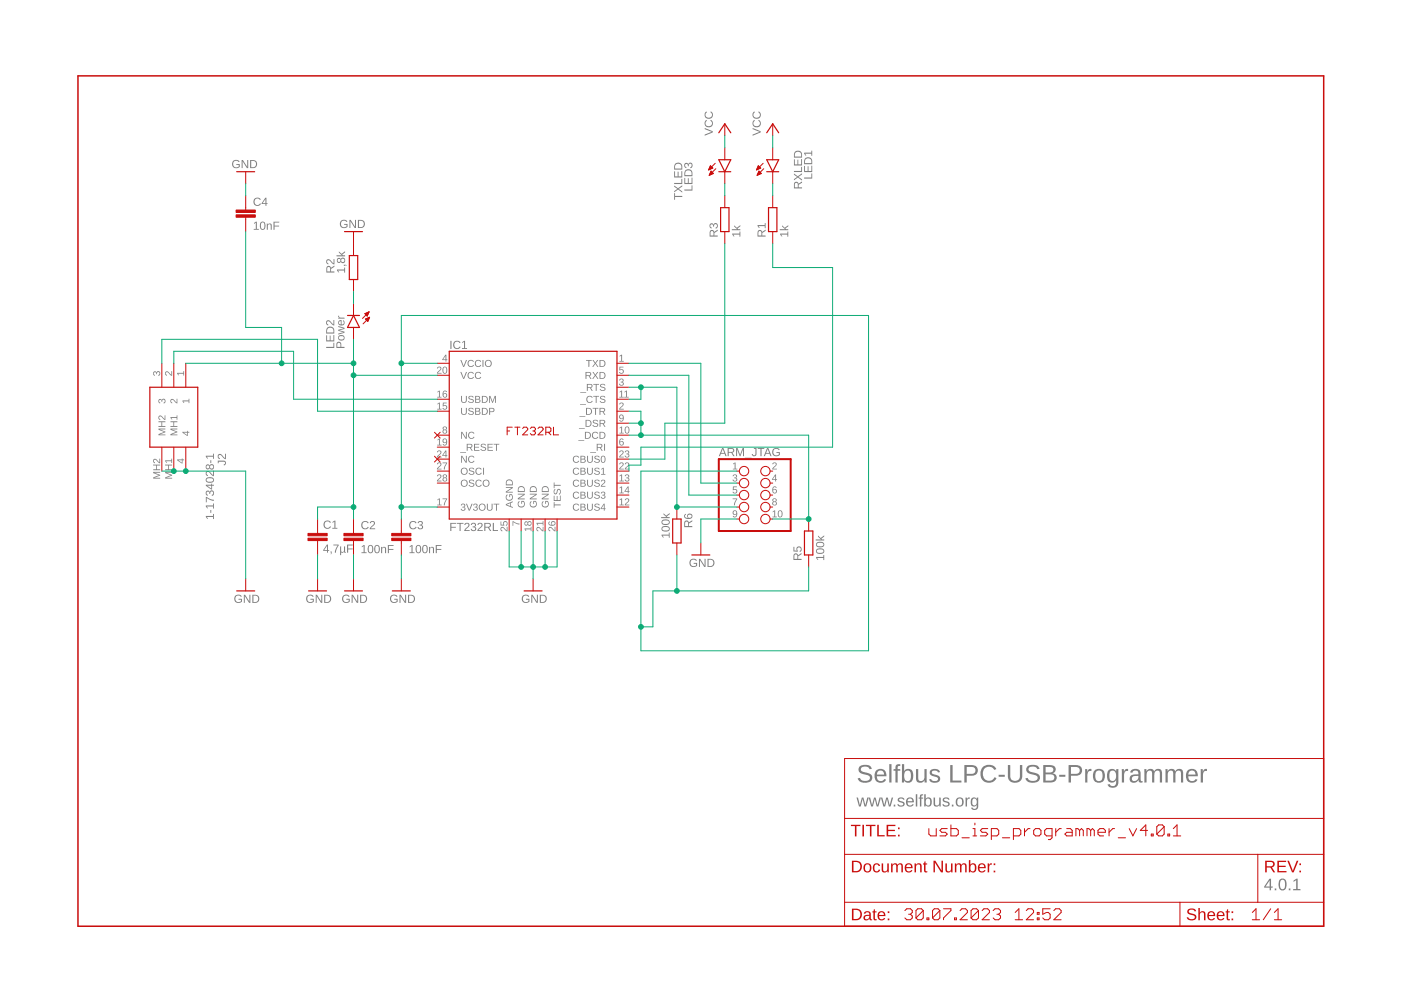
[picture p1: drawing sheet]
<svg xmlns="http://www.w3.org/2000/svg" width="297mm" height="210mm" viewBox="0 0 297 210" stroke-linecap="round" stroke-linejoin="round" font-family="sans-serif">
<g fill="#808080">
<path d="M131.4 75.4l.5-.2v1.3h.4v.2h-1v-.2h.4v-1.1l-.3 .2z"/>
<path d="M131.3 77.7h.9v.2h-.7v.5a.5 .5 0 0 1 .7 .2 .5 .5 0 0 1-.3 .7 .5 .5 0 0 1-.6-.4l.4 .2a.34 .34 0 0 0 .3-.5 .34 .34 0 0 0-.5-.1h-.2z"/>
<path d="M131.4 80.4a.43 .43 0 0 1 .7-.1 .43 .43 0 0 1-.2 .7 .39 .39 0 0 1 .4 .5 .39 .39 0 0 1-.5 .3l-.5-.2-.1-.2h.2a.3 .3 0 0 0 .4 .2 .3 .3 0 0 0 .2-.4l-.4-.1v-.2a.29 .29 0 0 0 .4-.1 .29 .29 0 0 0-.2-.4 .29 .29 0 0 0-.3 .3l-.2-.1z"/>
<path d="M131.4 85.4a.5 .5 0 0 1 .8 .3 .5 .5 0 0 1-.4 .6l-.3 .4h.7v.1h-.9l.5-.7a.3 .3 0 0 0 .2-.5 .3 .3 0 0 0-.5 .1h-.2z"/>
<path d="M108.7 110.5l1.4 .5v.2l-.6-.1-.7-.4v.8h-.1z"/>
<path d="M155.4 98.3l.6-.2v1.3h.3v.1h-.9v-.1h.4v-1.2l-.4 .3z"/>
<path d="M163.9 98.1a.5 .5 0 0 1 .8 .3 .5 .5 0 0 1-.5 .6l-.3 .4h.8v.1h-1l.6-.7a.3 .3 0 0 0 .1-.5 .3 .3 0 0 0-.5 .1h-.2z"/>
<path d="M155.5 100.7a.43 .43 0 0 1 .7 0 .43 .43 0 0 1-.2 .6 .39 .39 0 0 1 .3 .5 .39 .39 0 0 1-.5 .3l-.4-.2-.1-.2h.2a.3 .3 0 0 0 .4 .2 .3 .3 0 0 0 .1-.4l-.3-.1v-.2a.29 .29 0 0 0 .4-.1 .29 .29 0 0 0-.2-.4 .29 .29 0 0 0-.4 .3h-.2z"/>
<path d="M155.4 103.1h.8v.2h-.6l-.1 .5a.5 .5 0 0 1 .8 .2 .5 .5 0 0 1-.3 .7 .5 .5 0 0 1-.7-.4l.5 .2a.34 .34 0 0 0 .3-.5 .34 .34 0 0 0-.6-.1h-.1z"/>
<path d="M155.3 105.7h1l-.5 1.5h-.2l.1-.4 .4-1h-.8z"/>
<path d="M38.7 84.9h1.3v-.3h.1v.9h-.1v-.4h-1.1l.2 .3h-.2z"/>
<path d="M37.6 79.1h1.3v-.4h.1v.9h-.1v-.4h-1.2l.3 .4h-.2z"/>
<path d="M36.2 84.7a.78 .78 0 0 1 1.1 .5l.2 .1v-.7h.1v.9l-.7-.5a.3 .3 0 0 0-.5-.2 .3 .3 0 0 0 .1 .5v.2l-.4-.3z"/>
<path d="M35.1 78.8a.78 .78 0 0 1 1.1 .6l.1 .1v-.8h.2v1l-.7-.6a.3 .3 0 0 0-.5-.1 .3 .3 0 0 0 .1 .5v.2l-.4-.3z"/>
<path d="M33.7 84.7l.4-.1 .2 .3a.4 .4 0 0 1 .5-.4 .4 .4 0 0 1 .3 .5l-.2 .5-.2 .1v-.2a.3 .3 0 0 0 .2-.4 .3 .3 0 0 0-.4-.2l-.1 .4h-.2a.29 .29 0 0 0-.1-.4 .29 .29 0 0 0-.4 .2 .29 .29 0 0 0 .3 .3v.2l-.4-.3z"/>
<path d="M32.6 78.8l.4-.1 .2 .3a.4 .4 0 0 1 .5-.3 .4 .4 0 0 1 .3 .5l-.3 .4-.1 .1v-.2a.3 .3 0 0 0 .2-.4 .3 .3 0 0 0-.4-.1l-.1 .3h-.2a.29 .29 0 0 0-.1-.4 .29 .29 0 0 0-.4 .2 .29 .29 0 0 0 .3 .4l-.1 .2-.3-.3z"/>
<path d="M182.2 162.6a1.7 1.7 0 0 1 2.7 .4l-.5 .1a1.04 1.04 0 0 0-1-.6 1.04 1.04 0 0 0-.9 .6 1.62 1.62 0 0 0 1.5 .8 1.03 1.03 0 0 1 1 1.2 1.03 1.03 0 0 1-1.2 .8l-.4 .1a1.41 1.41 0 0 1-1.6-1l.5-.1a1.25 1.25 0 0 0 2.1 .2 .91 .91 0 0 0-1.1-.9 1.1 1.1 0 0 1-1.1-1.6zM185.7 163.4a1.29 1.29 0 0 1 1.6-.2 1.29 1.29 0 0 1 .6 1.4h-2a.83 .83 0 0 0 .5 1 .83 .83 0 0 0 1-.4l.5 .1a1.35 1.35 0 0 1-1.8 .6 1.35 1.35 0 0 1-.7-1.8zM186.1 163.6l-.2 .6h1.6a.77 .77 0 0 0-.5-.8 .77 .77 0 0 0-.9 .2zM188.5 162h.5v3.9h-.5zM190 162.2l.9-.1v.3h-.4l-.2 .2v.5h.6v.3h-.6v2.5h-.5v-2.5h-.4v-.3h.4zM191.2 162h.5v1.5a1.09 1.09 0 0 1 1.4-.4 1.09 1.09 0 0 1 .5 1.4 1.11 1.11 0 0 1-.4 1.3 1.11 1.11 0 0 1-1.4-.2l-.1-.1v.4h-.5zM192 163.5a1.51 1.51 0 0 0 .2 2.1h.5a1.52 1.52 0 0 0 0-2.2zM194.2 163.1h.5v1.8a.68 .68 0 0 0 .7 .7 .68 .68 0 0 0 .6-.9v-1.6h.5v2.8h-.5v-.5a.96 .96 0 0 1-1.1 .5 .96 .96 0 0 1-.7-.9zM197.4 163.2a1.29 1.29 0 0 1 1.9 .5l-.4 .1a.69 .69 0 0 0-.7-.4 .69 .69 0 0 0-.6 .5l.5 .3a1.06 1.06 0 0 1 1.2 1.2 1.35 1.35 0 0 1-2.3-.2h.4a.83 .83 0 0 0 1.5 0 1.91 1.91 0 0 0-1.4-.8l-.4-.6zM201.5 162.2h.5v3.3h1.8v.4h-2.3zM204.5 162.2h1.5a1.14 1.14 0 0 1 1.3 1.1 1.14 1.14 0 0 1-1.3 1.2h-1v1.4h-.5zM205 162.6v1.5h1a.74 .74 0 0 0 .8-.8 .74 .74 0 0 0-.8-.7zM208.4 162.7a1.86 1.86 0 0 1 2.8 .4l-.4 .1a1.32 1.32 0 0 0-1.7-.5 1.32 1.32 0 0 0-.7 1.7 1.29 1.29 0 0 0 1.1 1.1 1.29 1.29 0 0 0 1.4-.7l.4 .2a1.86 1.86 0 0 1-2.5 .8 1.86 1.86 0 0 1-.8-2.5zM211.7 164.3h1.3v.4h-1.3zM213.7 162.2h.5v2.3a1.03 1.03 0 0 0 1 1.1 1.03 1.03 0 0 0 1-1.1v-2.3h.5v2.3a1.53 1.53 0 0 1-1.5 1.5 1.53 1.53 0 0 1-1.5-1.4zM217.7 162.6a1.7 1.7 0 0 1 2.7 .4l-.5 .1a1.04 1.04 0 0 0-.9-.6 1.04 1.04 0 0 0-.9 .6 1.62 1.62 0 0 0 1.5 .8 1.03 1.03 0 0 1 .9 1.2 1.03 1.03 0 0 1-1.2 .8l-.3 .1a1.41 1.41 0 0 1-1.6-1l.5-.1a1.25 1.25 0 0 0 2.1 .2 .91 .91 0 0 0-1.1-.9 1.1 1.1 0 0 1-1.2-1.6zM221.2 162.2a3.1 3.1 0 0 1 2.4 .3 .86 .86 0 0 1-.5 1.5 .97 .97 0 0 1 .9 1 .97 .97 0 0 1-1 .9h-1.8zM221.7 162.6v1.2h.8a.61 .61 0 0 0 .8-.6 .61 .61 0 0 0-.8-.6zM221.7 164.2v1.3h1a.67 .67 0 0 0 .8-.4 .67 .67 0 0 0-.5-.9zM224.6 164.3h1.3v.4h-1.3zM226.6 162.2h1.5a1.14 1.14 0 0 1 1.3 1.1 1.14 1.14 0 0 1-1.3 1.2h-1v1.4h-.5zM227.1 162.6v1.5h1a.74 .74 0 0 0 .8-.8 .74 .74 0 0 0-.8-.7zM230.1 163.1h.4v.6a.68 .68 0 0 1 .9-.7v.5a.71 .71 0 0 0-.7 .2 .71 .71 0 0 0-.1 .7v1.5h-.5zM232.2 163.3a1.34 1.34 0 0 1 1.6 0 1.34 1.34 0 0 1 .4 1.5 1.27 1.27 0 0 1-1.4 1.2 1.27 1.27 0 0 1-1.1-1.5l.1-.5zM232.6 163.5a1.52 1.52 0 0 0 .1 2.1h.3a.85 .85 0 0 0 .8-1.1 .82 .82 0 0 0-.3-1 .82 .82 0 0 0-.9 0zM235 163.4a1 1 0 0 1 1.6 .2l.1-.5h.4v2.7a1.2 1.2 0 0 1-.9 1.2 1.2 1.2 0 0 1-1.4-.7h.5a.71 .71 0 0 0 .9 .3 .71 .71 0 0 0 .4-.8v-.4a1.07 1.07 0 0 1-1.3 .4 1.07 1.07 0 0 1-.6-1.3zM235.5 163.5a1.61 1.61 0 0 0 .2 2.1 1.1 1.1 0 0 0 .9-.7 1.1 1.1 0 0 0-.1-1.2l-.4-.3zM237.8 163.1h.5v.6a.68 .68 0 0 1 .9-.7v.5a.71 .71 0 0 0-.7 .2 .71 .71 0 0 0-.2 .7v1.5h-.5zM240 163.2a1.13 1.13 0 0 1 1.1-.2 1.13 1.13 0 0 1 .7 1v1.4l.2 .2h.3v.3h-.6l-.3-.5a.93 .93 0 0 1-1.5 .5 .93 .93 0 0 1 .1-1.6l1.4-.1a.65 .65 0 0 0-.5-.8 .65 .65 0 0 0-.8 .4h-.5zM240.2 164.7a.59 .59 0 0 0 .1 .9 .59 .59 0 0 0 .9-.3l.2-.8zM242.6 163.1h.5v.5a.88 .88 0 0 1 .8-.6 .88 .88 0 0 1 .8 .6 .88 .88 0 0 1 1-.6 .88 .88 0 0 1 .7 1v1.9h-.5v-1.8a.62 .62 0 0 0-.7-.7 .62 .62 0 0 0-.5 .9v1.6h-.4v-1.8a.62 .62 0 0 0-.7-.7 .62 .62 0 0 0-.5 .9v1.6h-.5zM247.1 163.1h.4l.1 .5a.88 .88 0 0 1 .8-.6 .88 .88 0 0 1 .8 .6 .88 .88 0 0 1 1-.6 .88 .88 0 0 1 .7 1v1.9h-.5v-1.8a.62 .62 0 0 0-.7-.7 .62 .62 0 0 0-.5 .9v1.6h-.5v-1.8a.62 .62 0 0 0-.6-.7 .62 .62 0 0 0-.5 .9v1.6h-.5zM251.8 163.4a1.29 1.29 0 0 1 1.5-.2 1.29 1.29 0 0 1 .7 1.4h-2.1a.83 .83 0 0 0 .5 1 .83 .83 0 0 0 1.1-.4l.4 .1a1.35 1.35 0 0 1-1.8 .6 1.35 1.35 0 0 1-.6-1.8zM252.2 163.6l-.3 .6h1.6a.77 .77 0 0 0-.5-.8 .77 .77 0 0 0-.8 .2zM254.6 163.1h.4v.6a.68 .68 0 0 1 .9-.7v.5a.71 .71 0 0 0-.7 .2 .71 .71 0 0 0-.2 .7v1.5h-.4z"/>
<path d="M181.6 169.1h.3l.4 1.6 .4-1.6h.4l.4 1.6 .4-1.6h.3l-.5 1.9h-.4l-.4-1.6-.4 1.6h-.4zM184.2 169.1h.3l.4 1.6 .4-1.6h.3l.5 1.6 .4-1.6h.3l-.6 1.9h-.3l-.4-1.6-.4 1.6h-.4zM186.8 169.1h.3l.4 1.6 .4-1.6h.3l.4 1.6 .5-1.6h.3l-.6 1.9h-.3l-.4-1.6-.4 1.6h-.4zM189.5 170.6h.3v.4h-.3zM190.5 169.2a.86 .86 0 0 1 1.3 .3l-.3 .1a.4 .4 0 0 0-.5-.3 .4 .4 0 0 0-.3 .5h.2a.68 .68 0 0 1 .7 .2 .68 .68 0 0 1 .1 .8 .92 .92 0 0 1-1.5-.3h.3a.46 .46 0 0 0 .6 .3 .46 .46 0 0 0 .3-.5l-.1-.1a.83 .83 0 0 1-1-.8zM192.3 169.3a.86 .86 0 0 1 1-.1 .86 .86 0 0 1 .5 .9h-1.4a.55 .55 0 0 0 .4 .7 .55 .55 0 0 0 .6-.3l.3 .1a.94 .94 0 0 1-1.3 .3 .94 .94 0 0 1-.2-1.4zM192.6 169.5l-.2 .4h1l-.3-.6zM194.2 168.4h.3v2.6h-.3zM195.1 168.5l.6-.1v.3l-.3 .1v.3h.3v.2h-.3v1.7h-.4v-1.7h-.2v-.2h.2zM196 168.4h.3v1a.72 .72 0 0 1 .9-.3 .72 .72 0 0 1 .4 .9 .77 .77 0 0 1-.9 1l-.4-.3-.1 .3h-.3zM196.5 169.4a.85 .85 0 0 0 .3 1.4 .84 .84 0 0 0 0-1.5zM197.9 169.1h.4v1.2a.46 .46 0 0 0 .5 .5 .46 .46 0 0 0 .3-.6v-1.1h.3l.1 1.9h-.3l-.1-.3a.64 .64 0 0 1-.7 .3 .64 .64 0 0 1-.5-.6zM200.1 169.2a.86 .86 0 0 1 1.2 .3l-.3 .1a.4 .4 0 0 0-.4-.3 .4 .4 0 0 0-.3 .5h.2a.68 .68 0 0 1 .7 .2 .68 .68 0 0 1 .1 .8 .92 .92 0 0 1-1.5-.3h.3a.46 .46 0 0 0 .5 .3 .46 .46 0 0 0 .4-.5l-.1-.1a.83 .83 0 0 1-1-.8zM201.8 170.6h.3v.4h-.3zM202.8 169.3a.9 .9 0 0 1 1.2-.1 .9 .9 0 0 1 .3 1.1 .9 .9 0 0 1-1.3 .6 .9 .9 0 0 1-.3-1.3zM203.2 169.4a.87 .87 0 0 0 .3 1.4 .8 .8 0 0 0 .5-.7 .8 .8 0 0 0-.5-.8zM204.7 169.1h.3v.4l.2-.3 .4-.1v.3h-.3l-.2 .3-.1 1.3h-.3zM206 169.3a.67 .67 0 0 1 1.1 .1v-.3h.3v1.8a.8 .8 0 0 1-.6 .8 .8 .8 0 0 1-.9-.4l.3-.1 .4 .3a.59 .59 0 0 0 .5-.9 .71 .71 0 0 1-.9 .3 .71 .71 0 0 1-.4-.9zM206.2 169.5a.89 .89 0 0 0 .4 1.3 .79 .79 0 0 0 .5-.8 .79 .79 0 0 0-.5-.7z"/>
<path d="M269.2 186.3h.3v1.7h.3v.2h-.3v.6h-.3v-.6h-1.2v-.2zM269.2 186.7l-.9 1.3h.9zM270.3 188.4h.3v.4h-.3zM271.4 186.4a.92 .92 0 0 1 1.1 .1 .92 .92 0 0 1 .3 1 .9 .9 0 0 1-.4 1.1 .9 .9 0 0 1-1.1-.1l-.2-.6v-.8zM271.6 186.6a1.67 1.67 0 0 0 .2 1.9h.1a1.13 1.13 0 0 0 .5-1.5l-.3-.4zM273.2 188.4h.4v.4h-.4zM274.3 186.7l.5-.4h.3v2.2h.6v.3h-1.5v-.3h.6v-1.9l-.5 .4z"/>
<path d="M76.7 115.8l.6-.2v1.5h.4v.2h-1v-.2h.4v-1.3l-.4 .3zM78.2 115.6a.64 .64 0 0 1 .8 .1 .64 .64 0 0 1 .1 .7 .64 .64 0 0 1-.6 .9 .64 .64 0 0 1-.5-.9zM78.4 115.8a.97 .97 0 0 0 .1 1.3 .86 .86 0 0 0 .1-1.4zM79.6 115.6a.64 .64 0 0 1 .8 .1 .64 .64 0 0 1 .1 .7 .64 .64 0 0 1-.6 .9 .64 .64 0 0 1-.6-.9zM79.8 115.8a.97 .97 0 0 0 .1 1.3 .86 .86 0 0 0 0-1.4zM80.8 116h.2v.2a.44 .44 0 0 1 .5-.2 .44 .44 0 0 1 .4 .4v.9h-.3v-.9a.32 .32 0 0 0-.3-.3 .32 .32 0 0 0-.3 .4v.8h-.2zM82.2 115.6h1.2v.2h-.9v.6h.9v.2h-.9v.7h-.3z"/>
<path d="M86.9 115.8l.6-.2v1.5h.4v.2h-1.1v-.2h.5v-1.3l-.4 .3zM88.4 115.6a.64 .64 0 0 1 .7 .1 .64 .64 0 0 1 .2 .7 .64 .64 0 0 1-.6 .9 .64 .64 0 0 1-.6-.9zM88.5 115.8a.97 .97 0 0 0 .2 1.3 .86 .86 0 0 0 0-1.4zM89.8 115.6a.64 .64 0 0 1 .7 .1 .64 .64 0 0 1 .2 .7 .64 .64 0 0 1-.6 .9 .64 .64 0 0 1-.6-.9zM89.9 115.8a.97 .97 0 0 0 .2 1.3 .86 .86 0 0 0 0-1.4zM91 116h.2v.2a.44 .44 0 0 1 .5-.2 .44 .44 0 0 1 .3 .4v.9h-.2v-.9a.32 .32 0 0 0-.4-.3 .32 .32 0 0 0-.2 .4v.8h-.2zM92.4 115.6h1.2v.2h-1v.6h1v.2h-1v.7h-.2z"/>
<path d="M69.3 115.5h.2v1.1h.3v.2h-.3v.4h-.2v-.4h-.8zM69.3 115.7l-.6 .9h.6zM70.1 116.9h.2l-.1 .6h-.1l.1-.3zM70.7 115.5h1.1l-.5 1.1-.1 .6h-.2l.1-.5 .5-1h-.9zM72.1 115.9h.2v.8a.31 .31 0 0 0 .4 .3 .31 .31 0 0 0 .2-.4v-.7h.3v1l.1 .3h-.2l-.2-.2a.4 .4 0 0 1-.6 .1v.6h-.2zM73.6 115.5h1.2v.2h-1v.6h1v.2h-1v.7h-.2z"/>
<path d="M65.1 126.3a.9 .9 0 0 1 1.4 .2h-.2a.68 .68 0 0 0-1 0 .68 .68 0 0 0 0 1 .68 .68 0 0 0 .9 0l.1-.3h-.5v-.2h.7v.6a.94 .94 0 0 1-1.3 .1 .94 .94 0 0 1-.1-1.4zM66.9 126.1h.3l.9 1.5v-1.5h.2v1.7h-.3l-.9-1.4v1.4h-.2zM68.7 126.1h.6a.86 .86 0 0 1 .9 .8 .86 .86 0 0 1-.8 .9h-.7zM69 126.3v1.3a.73 .73 0 0 0 1-.6 .73 .73 0 0 0-1-.7z"/>
<path d="M72.8 126.3a.9 .9 0 0 1 1.3 .2h-.2a.68 .68 0 0 0-1 0 .68 .68 0 0 0 0 1 .68 .68 0 0 0 .9 0l.1-.3h-.5v-.2h.8v.6a.94 .94 0 0 1-1.4 .1 .94 .94 0 0 1 0-1.4zM74.5 126.1h.3l.9 1.5v-1.5h.2v1.7h-.2l-1-1.4 .1 1.4h-.3zM76.4 126.1h.5a.86 .86 0 0 1 .9 .8 .86 .86 0 0 1-.8 .9h-.6zM76.6 126.3v1.3a.73 .73 0 0 0 1-.6 .73 .73 0 0 0-1-.7z"/>
<path d="M82.9 126.3a.9 .9 0 0 1 1.4 .2h-.2a.68 .68 0 0 0-1 0 .68 .68 0 0 0 0 1 .68 .68 0 0 0 .9 0l.1-.3h-.5v-.2h.7v.6a.94 .94 0 0 1-1.3 .1 .94 .94 0 0 1-.1-1.4zM84.7 126.1h.3l.9 1.5v-1.5h.2v1.7h-.3l-.9-1.4v1.4h-.2zM86.5 126.1h.6a.86 .86 0 0 1 .9 .8 .86 .86 0 0 1-.8 .9h-.7zM86.7 126.3v1.3a.73 .73 0 0 0 1.1-.6 .73 .73 0 0 0-1.1-.7z"/>
<path d="M49.9 126.3a.9 .9 0 0 1 1.4 .2h-.3a.68 .68 0 0 0-.9 0 .68 .68 0 0 0-.1 1 .68 .68 0 0 0 1 0l.1-.3h-.5v-.2h.7v.6a.94 .94 0 0 1-1.3 .1 .94 .94 0 0 1-.1-1.4zM51.7 126.1h.3l.9 1.5v-1.5h.2v1.7h-.3l-.9-1.4v1.4h-.2zM53.5 126.1h.6a.86 .86 0 0 1 .9 .8 .86 .86 0 0 1-.9 .9h-.6zM53.7 126.3v1.3a.73 .73 0 0 0 1-.6 .73 .73 0 0 0-1-.7z"/>
<path d="M110.8 126.3a.9 .9 0 0 1 1.4 .2h-.2a.68 .68 0 0 0-1 0 .68 .68 0 0 0 0 1 .68 .68 0 0 0 .9 0l.1-.3h-.5v-.2h.8v.6a.94 .94 0 0 1-1.4 .1 .94 .94 0 0 1-.1-1.4zM112.6 126.1h.3l.9 1.5v-1.5h.2v1.7h-.2l-1-1.4v1.4h-.2zM114.4 126.1h.6a.86 .86 0 0 1 .9 .8 .86 .86 0 0 1-.8 .9h-.7zM114.7 126.3v1.3a.73 .73 0 0 0 1-.6 .73 .73 0 0 0-1-.7z"/>
<path d="M71.5 72.6a.53 .53 0 0 1 .6-.1 .53 .53 0 0 1 .3 .5v.5h.6v.3h-1.7zM71.7 72.7l-.2 .8h.7l-.1-.6zM71.9 71.2a.67 .67 0 0 1 1 0 .67 .67 0 0 1-.2 1 .66 .66 0 0 1-.8-.1 .66 .66 0 0 1 0-.9zM72 71.3l-.1 .2a.49 .49 0 0 0 .5 .5 .49 .49 0 0 0 .5-.5l-.3-.2zM71.7 69.1l1.3 .4v.3l-1.1 .2 1.1 .3v.3l-1.3 .3v-.2l1.2-.3-1.2-.3v-.2l1.2-.3-1.2-.3zM71.9 68l.5-.1v.9a.38 .38 0 0 0 .5-.2 .38 .38 0 0 0-.2-.5v-.2a.64 .64 0 0 1 .2 .9 .64 .64 0 0 1-.9 .1 .64 .64 0 0 1-.1-.9zM72 68.2l-.1 .4 .4 .2v-.7zM71.7 66.9h.2v.3l.3 .1h.8v.3h-1.3v-.2h.3l-.2-.2z"/>
<path d="M72.3 46.8a.9 .9 0 0 1 1.4 .2l-.3 .1a.68 .68 0 0 0-.9-.1 .68 .68 0 0 0-.1 1 .68 .68 0 0 0 1 .1l.1-.4h-.5v-.2h.7v.6a.94 .94 0 0 1-1.4 .1 .94 .94 0 0 1 0-1.4zM74.1 46.6h.3l.9 1.5v-1.5h.2v1.7h-.3l-.9-1.4v1.4h-.2zM75.9 46.6h.6a.86 .86 0 0 1 .9 .8 .86 .86 0 0 1-.9 .9h-.6zM76.1 46.8v1.4a.73 .73 0 0 0 1-.7 .73 .73 0 0 0-1-.7z"/>
<path d="M71.4 57.1h1.6v-.4h.2v1.1h-.2v-.4h-1.3l.2 .3h-.2zM72.9 56.1l.5 .1 .1 .2-.3-.1-.3 .1zM71.5 54.8l.5-.1 .3 .3a.5 .5 0 0 1 .7-.2 .5 .5 0 0 1 0 .8 .5 .5 0 0 1-.7-.1 .47 .47 0 0 1-.7 .2 .47 .47 0 0 1-.2-.7zM71.6 55.2a.32 .32 0 0 0 .6 0 .32 .32 0 0 0-.6 0zM72.3 55.2a.36 .36 0 0 0 .7 0 .36 .36 0 0 0-.7 0zM71.8 53.3l.6 .5 .8-.5v.2l-.6 .5 .1 .1h.5v.2h-1.8v-.2h1.1l-.7-.5z"/>
<path d="M146.4 118.7a.9 .9 0 0 1 1.4 .2h-.3a.68 .68 0 0 0-.9 0 .68 .68 0 0 0-.1 .9 .68 .68 0 0 0 1 .1l.1-.4h-.5v-.2h.7v.6a.94 .94 0 0 1-1.3 .1 .94 .94 0 0 1-.1-1.3zM148.2 118.5h.3l.9 1.5v-1.5h.2v1.7h-.3l-.9-1.5v1.5h-.2zM150 118.5h.6a.86 .86 0 0 1 .9 .8 .86 .86 0 0 1-.9 .9h-.6zM150.2 118.7v1.3a.73 .73 0 0 0 1-.7 .73 .73 0 0 0-1-.6z"/>
<path d="M173 118.1h1.6v-.4h.1v1h-.1v-.4h-1.4l.3 .4h-.2zM173.1 116.5a1.02 1.02 0 0 1 1.7 .4 .95 .95 0 0 1-.9 .5 .95 .95 0 0 1-.9-.6zM173.2 116.7a.66 .66 0 0 0 .4 .6 .66 .66 0 0 0 .7-.1 .41 .41 0 0 0 .2-.6 .41 .41 0 0 0-.6-.1zM173.1 115.1a1.02 1.02 0 0 1 1.7 .4 .95 .95 0 0 1-.9 .6 .95 .95 0 0 1-.9-.6zM173.2 115.3a.66 .66 0 0 0 .4 .6 .66 .66 0 0 0 .7-.1 .41 .41 0 0 0 .2-.6 .41 .41 0 0 0-.6-.1zM173.4 113.5l.6 .6 .7-.6v.3l-.6 .4 .2 .2h.4v.2h-1.8v-.2h1.2l-.7-.6z"/>
<path d="M140.3 113.3h1.5v-.4h.2v1.1h-.2v-.4h-1.3l.3 .4h-.3zM140.3 111.8a1.02 1.02 0 0 1 1.7 .3 .95 .95 0 0 1-.9 .6 .95 .95 0 0 1-.9-.6zM140.5 111.9a.66 .66 0 0 0 .3 .6 .66 .66 0 0 0 .7-.1 .41 .41 0 0 0 .2-.5 .41 .41 0 0 0-.6-.2zM140.3 110.4a1.02 1.02 0 0 1 1.7 .3 .95 .95 0 0 1-.9 .6 .95 .95 0 0 1-.9-.6zM140.5 110.5a.66 .66 0 0 0 .3 .6 .66 .66 0 0 0 .7 0 .41 .41 0 0 0 .2-.6 .41 .41 0 0 0-.6-.2zM140.7 108.8l.5 .5 .8-.5v.2l-.6 .5 .1 .1h.5v.3h-1.8v-.3h1.1l-.6-.5z"/>
<path d="M168.5 38.7l.5-.1 .3 .4 .7-.5v.2l-.7 .5v.5h.7v.2h-1.7zM168.6 38.9l-.1 .8h.7l-.1-.8zM168.3 36.8l.8 .6 .9-.7v.3l-.7 .5 .7 .5v.3l-.8-.7-.9 .6v-.2l.7-.5-.7-.5zM168.3 36.2h1.6v-.8h.1v1.1h-1.7zM168.3 33.8h.2v1.1h.6v-1h.2v1h.6v-1.2h.1v1.4h-1.7zM168.5 32.2a.88 .88 0 0 1 1-.2 .88 .88 0 0 1 .5 .8v.6h-1.7l.1-.8zM168.7 32.4l-.2 .8h1.4a.74 .74 0 0 0-.3-.9 .74 .74 0 0 0-.9 .1z"/>
<path d="M142.9 40.9h.2v.6h1.6v.3h-1.6v.6h-.2zM142.9 39.3l.9 .6 .9-.6v.2l-.8 .6 .8 .5v.2l-.9-.6-.9 .6v-.3l.7-.5-.7-.4zM142.9 38.8h1.6v-.9h.2v1.1h-1.8zM142.9 36.3h.2v1.1h.6v-1h.2v1h.6v-1.1h.2v1.3h-1.8zM143.2 34.7a.88 .88 0 0 1 .9-.2 .88 .88 0 0 1 .6 .8v.7h-1.8l.1-.9zM143.3 34.9l-.2 .8h1.4a.74 .74 0 0 0-.3-.9 .74 .74 0 0 0-.9 .1z"/>
<path d="M149.4 27.1l1.7 .7v.3l-1.7 .7v-.3l1.5-.5-1.5-.6zM149.6 25.5l.2-.1 .1 .2a.63 .63 0 0 0-.1 1 .63 .63 0 0 0 1-.1 .63 .63 0 0 0-.2-.9l.1-.2a.87 .87 0 0 1 .2 1.3 .87 .87 0 0 1-1.2 .1 .87 .87 0 0 1-.1-1.3zM149.6 23.7l.2-.1 .1 .2a.63 .63 0 0 0-.1 1 .63 .63 0 0 0 1-.1 .63 .63 0 0 0-.2-.9l.1-.2a.87 .87 0 0 1 .2 1.3 .87 .87 0 0 1-1.2 .1 .87 .87 0 0 1-.1-1.3z"/>
<path d="M159.6 27.1l1.7 .7v.3l-1.7 .7v-.3l1.5-.5-1.5-.6zM159.8 25.5l.2-.1v.2a.63 .63 0 0 0 0 1 .63 .63 0 0 0 .9-.1 .63 .63 0 0 0-.1-.9l.1-.2a.87 .87 0 0 1 .2 1.3 .87 .87 0 0 1-1.3 .1 .87 .87 0 0 1 0-1.3zM159.8 23.7l.2-.1v.2a.63 .63 0 0 0 0 1 .63 .63 0 0 0 .9-.1 .63 .63 0 0 0-.1-.9l.1-.2a.87 .87 0 0 1 .2 1.3 .87 .87 0 0 1-1.3 .1 .87 .87 0 0 1 0-1.3z"/>
<path d="M43.6 109.4h1.6v-.4h.2v1.1h-.2v-.5h-1.4l.3 .4h-.2zM44.6 108.1h.2v.6h-.2zM43.6 107.2h1.6v-.4h.2v1h-.2v-.4h-1.4l.3 .4h-.2zM43.6 105.4l1.1 .5 .7 .1v.2l-.7-.2-.9-.4v.9h-.2zM43.7 104.2l.5-.2 .3 .4a.51 .51 0 0 1 .7-.4 .51 .51 0 0 1 .1 .8l-.4 .3v-.2a.35 .35 0 0 0 .3-.5 .35 .35 0 0 0-.5-.1l-.1 .4h-.2a.33 .33 0 0 0-.2-.4 .33 .33 0 0 0-.4 .2 .33 .33 0 0 0 .3 .4v.2l-.5-.3zM43.6 102.8h1.2v-.3h.2v.3h.4v.2h-.4v.8h-.2l-1.2-.8zM43.9 103l.9 .6v-.6zM43.7 101.4a1.02 1.02 0 0 1 1.7 .4 .95 .95 0 0 1-.9 .6 .95 .95 0 0 1-.9-.6zM43.8 101.6a.66 .66 0 0 0 .4 .6 .66 .66 0 0 0 .7-.1 .41 .41 0 0 0 .2-.6 .41 .41 0 0 0-.6-.1zM43.7 100a1.1 1.1 0 0 1 1.4 .7l.1-.9h.2v1.1h-.3l-.5-.5a.37 .37 0 0 0-.5-.3 .37 .37 0 0 0-.1 .6l.1 .2-.5-.3zM43.7 98.6l.5-.1 .2 .3a.5 .5 0 0 1 .8-.2 .5 .5 0 0 1 0 .8 .5 .5 0 0 1-.7-.2 .47 .47 0 0 1-.7 .3 .47 .47 0 0 1-.2-.7zM43.7 99a.35 .35 0 0 0 .7 0 .35 .35 0 0 0-.7 0zM44.5 99a.36 .36 0 0 0 .7 0 .36 .36 0 0 0-.7 0zM44.6 97.6h.2v.6h-.2zM43.6 96.6h1.6v-.4h.2v1.1h-.2v-.5h-1.4l.3 .4h-.2z"/>
<path d="M165.4 49.5h1.5v-.4h.2v1.1h-.2v-.5h-1.3l.3 .4h-.2zM165.8 47.8l.6 .5 .7-.6v.3l-.6 .4 .2 .2h.4v.2h-1.8v-.2h1.1l-.6-.6z"/>
<path d="M155.3 49.5h1.5v-.4h.2v1.1h-.2v-.5h-1.3l.2 .4h-.2zM155.6 47.8l.6 .5 .8-.6v.3l-.6 .4 .1 .2h.5v.2h-1.8v-.2h1.1l-.7-.6z"/>
<path d="M53.8 47.3l.7-.3v1.5h.4v.2h-1.1v-.2h.4v-1.3l-.4 .3zM55.4 47.1a.64 .64 0 0 1 .7 0 .64 .64 0 0 1 .2 .8 .64 .64 0 0 1-.6 .8 .64 .64 0 0 1-.6-.8zM55.5 47.2a.97 .97 0 0 0 .2 1.4 .86 .86 0 0 0 0-1.4zM56.6 47.4h.2v.2a.44 .44 0 0 1 .5-.2 .44 .44 0 0 1 .3 .4v.9h-.2v-.8a.32 .32 0 0 0-.4-.4 .32 .32 0 0 0-.2 .5v.7h-.2zM58 47h1.2v.2h-1v.6h1v.2h-1v.7h-.2z"/>
<path d="M49.4 34.1a.9 .9 0 0 1 1.4 .2l-.2 .1a.68 .68 0 0 0-1-.1 .68 .68 0 0 0 0 1 .68 .68 0 0 0 .9 .1l.1-.4h-.5v-.2h.7v.6a.94 .94 0 0 1-1.3 .1 .94 .94 0 0 1-.1-1.4zM51.2 33.9h.3l.9 1.5v-1.5h.2v1.7h-.3l-.9-1.4v1.4h-.2zM53 33.9h.6a.86 .86 0 0 1 .9 .8 .86 .86 0 0 1-.8 .9h-.7zM53.3 34.1v1.4a.73 .73 0 0 0 1-.7 .73 .73 0 0 0-1-.7z"/>
<path d="M76.8 110.7a.86 .86 0 0 1 1.4 .2l-.3 .1a.63 .63 0 0 0-.9-.1 .63 .63 0 0 0 .1 1 .63 .63 0 0 0 .9-.2l.2 .1a.88 .88 0 0 1-1.3 .2 .88 .88 0 0 1-.1-1.3zM78.6 110.6a.55 .55 0 0 1 .8 .1 .55 .55 0 0 1-.3 .8l-.5 .5h.9v.2h-1.1l.1-.3 .4-.5a.37 .37 0 0 0 .4-.5 .37 .37 0 0 0-.6-.1l-.3 .1z"/>
<path d="M87 110.7a.86 .86 0 0 1 1.3 .2l-.2 .1a.63 .63 0 0 0-.9-.1 .63 .63 0 0 0 0 1 .63 .63 0 0 0 .9-.2l.2 .1a.88 .88 0 0 1-1.3 .2 .88 .88 0 0 1 0-1.3zM88.7 110.6a.5 .5 0 0 1 .8 0 .5 .5 0 0 1-.2 .7 .51 .51 0 0 1 .2 .8 .51 .51 0 0 1-.8 0l-.2-.3 .2-.1a.35 .35 0 0 0 .5 .3 .35 .35 0 0 0 .2-.5l-.5-.1v-.2a.33 .33 0 0 0 .5-.1 .33 .33 0 0 0-.2-.5 .33 .33 0 0 0-.4 .3h-.2z"/>
<path d="M97.6 76.3h.2l.5 1.3 .5-1.3h.2l-.6 1.5h-.2zM99.3 76.5l.8-.2 .4 .4h-.2a.54 .54 0 0 0-.8 0 .54 .54 0 0 0 0 .8 .54 .54 0 0 0 .8-.2l.2 .1a.75 .75 0 0 1-1.1 .3 .75 .75 0 0 1-.1-1.2zM100.9 76.5l.7-.2 .4 .4h-.2a.54 .54 0 0 0-.8 0 .54 .54 0 0 0 .1 .8 .54 .54 0 0 0 .8-.2l.1 .1a.75 .75 0 0 1-1.1 .3 .75 .75 0 0 1 0-1.2zM102.3 76.3h.2v1.5h-.2zM102.7 77.1a.8 .8 0 0 1 1.6 0 .8 .8 0 0 1-1.6 0zM102.9 77.1a.6 .6 0 0 0 1.2 0 .6 .6 0 0 0-1.2 0z"/>
<path d="M94.4 75.2h.2v1h.2v.1h-.2v.4h-.1v-.4h-.7zM94.5 75.4l-.6 .8h.6z"/>
<path d="M97.6 78.9h.2l.5 1.3 .5-1.3h.2l-.6 1.4h-.2zM99.3 79l.8-.1 .4 .3-.2 .1a.54 .54 0 0 0-.8-.1 .54 .54 0 0 0 0 .8 .54 .54 0 0 0 .8-.1l.2 .1a.75 .75 0 0 1-1.1 .2 .75 .75 0 0 1-.1-1.2zM100.9 79l.7-.1 .4 .3-.2 .1a.54 .54 0 0 0-.8-.1 .54 .54 0 0 0 .1 .8 .54 .54 0 0 0 .8-.1l.1 .1a.75 .75 0 0 1-1.1 .2 .75 .75 0 0 1 0-1.2z"/>
<path d="M92.8 77.8a.5 .5 0 0 1 .8 .3 .5 .5 0 0 1-.5 .6l-.3 .4h.8v.1h-1l.6-.7a.3 .3 0 0 0 .2-.5 .3 .3 0 0 0-.6 .1h-.2zM94 77.8a.61 .61 0 0 1 .8 .1 .61 .61 0 0 1 0 .8 .53 .53 0 0 1-.6 .5 .53 .53 0 0 1-.4-.7zM94.2 77.9a.83 .83 0 0 0 .1 1.2 .73 .73 0 0 0 0-1.2z"/>
<path d="M97.8 83.9h.2v1a.41 .41 0 0 0 .4 .4 .41 .41 0 0 0 .4-.5v-.9h.2v1a.61 .61 0 0 1-.6 .5 .61 .61 0 0 1-.6-.5zM99.4 84l.7-.1 .3 .4h-.2a.34 .34 0 0 0-.4-.3 .34 .34 0 0 0-.2 .5 .71 .71 0 0 1 .8 .7l-.4 .2a.64 .64 0 0 1-.8-.3l.2-.1a.39 .39 0 0 0 .5 .3 .39 .39 0 0 0 .3-.4l-.5-.2a.38 .38 0 0 1-.4-.3 .38 .38 0 0 1 .1-.4zM100.7 83.9l1 .2 .1 .3-.3 .2 .4 .3-.2 .4-1 .1zM100.9 84.1v.5l.7-.2-.1-.2zM100.9 84.7v.6l.8-.2-.2-.3zM102.2 83.9h.5a.74 .74 0 0 1 .7 .7 .74 .74 0 0 1-.7 .8h-.5zM102.4 84.1v1.2a.62 .62 0 0 0 .8-.6 .62 .62 0 0 0-.8-.6zM103.7 83.9h.3l.4 1.3 .5-1.3h.2v1.5h-.1v-1.3l-.5 1.3h-.1l-.5-1.3v1.3h-.2z"/>
<path d="M92.7 83.1l.6-.3v1.3h.3v.2h-.9v-.2h.4v-1.1l-.4 .2zM94.1 82.9l.4-.1 .3 .3-.6-.1-.2 .5a.47 .47 0 0 1 .7 .1 .47 .47 0 0 1-.2 .7 .47 .47 0 0 1-.6-.3l-.1-.6zM94 83.8a.31 .31 0 0 0 .6 0 .31 .31 0 0 0-.6 0z"/>
<path d="M97.8 86.5h.2v.9a.41 .41 0 0 0 .4 .4 .41 .41 0 0 0 .4-.4v-.9h.2v.9a.61 .61 0 0 1-.6 .6 .61 .61 0 0 1-.6-.6zM99.4 86.6l.7-.1 .3 .3h-.2a.34 .34 0 0 0-.4-.2 .34 .34 0 0 0-.2 .4 .71 .71 0 0 1 .8 .7l-.4 .3a.64 .64 0 0 1-.8-.4h.2a.39 .39 0 0 0 .5 .3 .39 .39 0 0 0 .3-.5l-.5-.2a.38 .38 0 0 1-.4-.2 .38 .38 0 0 1 .1-.4zM100.7 86.5l1 .1 .1 .4-.3 .2 .4 .2-.2 .4-1 .2zM100.9 86.6v.5l.7-.1-.1-.3zM100.9 87.3v.5l.8-.2-.2-.3zM102.2 86.5h.5a.74 .74 0 0 1 .7 .7 .74 .74 0 0 1-.7 .8h-.5zM102.4 86.6v1.2a.62 .62 0 0 0 .8-.6 .62 .62 0 0 0-.8-.6zM103.7 86.5h.6a.45 .45 0 0 1 .5 .4 .45 .45 0 0 1-.5 .5h-.4v.6h-.2zM103.9 86.6v.6l.7-.1-.1-.4z"/>
<path d="M92.7 85.6l.6-.2v1.3h.3v.1h-.9v-.1h.4v-1.2l-.4 .3zM93.9 85.4h.8v.1h-.6l-.1 .5a.5 .5 0 0 1 .8 .2 .5 .5 0 0 1-.4 .7 .5 .5 0 0 1-.6-.4l.5 .2a.34 .34 0 0 0 .3-.5 .34 .34 0 0 0-.6 0h-.2z"/>
<path d="M97.8 91.6h.2l.8 1.2v-1.2h.2v1.4h-.3l-.8-1.2v1.2h-.1zM99.4 91.7l.8-.1 .4 .3-.2 .1a.54 .54 0 0 0-.8-.1 .54 .54 0 0 0 0 .8 .54 .54 0 0 0 .8-.1l.2 .1a.75 .75 0 0 1-1.1 .2 .75 .75 0 0 1-.1-1.2z"/>
<path d="M94 90.5a.43 .43 0 0 1 .7 0 .43 .43 0 0 1-.2 .6 .42 .42 0 0 1 .1 .7 .42 .42 0 0 1-.6 0 .42 .42 0 0 1 .1-.7l-.2-.2zM94 90.8a.3 .3 0 0 0 .6 0 .3 .3 0 0 0-.6 0zM94 91.5a.31 .31 0 0 0 .6 0 .31 .31 0 0 0-.6 0z"/>
<path d="M97.6 95.9h1.2v.1h-1.2zM99 94.1h.6a.43 .43 0 0 1 .6 .3 .43 .43 0 0 1-.4 .5l.4 .7h-.2l-.4-.6h-.4v.6h-.2zM99.2 94.3v.5h.4a.28 .28 0 0 0 .4-.3 .28 .28 0 0 0-.4-.2zM100.5 94.1h1.1v.2h-.9v.4h.9v.2h-.9v.5h1v.2h-1.2zM102.1 94.2l.6-.1 .3 .3-.2 .1a.34 .34 0 0 0-.4-.3 .34 .34 0 0 0-.2 .4 .71 .71 0 0 1 .8 .7l-.3 .3a.64 .64 0 0 1-.9-.4h.2a.39 .39 0 0 0 .5 .3 .39 .39 0 0 0 .3-.5l-.5-.1a.38 .38 0 0 1-.4-.3 .38 .38 0 0 1 .2-.4zM103.4 94.1h1.1v.2h-.9v.4h.8v.2h-.8v.5h.9v.2h-1.1zM104.7 94.1h1.2v.2h-.5v1.3h-.2v-1.3h-.5z"/>
<path d="M92.7 93.2l.6-.2v1.3h.3v.2h-.9v-.2h.4v-1.1l-.4 .2zM93.9 93.1a.6 .6 0 0 1 .8 0 .6 .6 0 0 1 .1 .8 .49 .49 0 0 1-.4 .6 .49 .49 0 0 1-.5-.3l.5 .1 .2-.6a.47 .47 0 0 1-.7 .1 .47 .47 0 0 1 0-.7zM93.9 93.5a.35 .35 0 0 0 .7 0 .35 .35 0 0 0-.7 0z"/>
<path d="M97.8 96.6h.2l.8 1.3v-1.3h.2v1.5h-.3l-.8-1.2v1.2h-.1zM99.4 96.8l.8-.2 .4 .4h-.2a.54 .54 0 0 0-.8 0 .54 .54 0 0 0 0 .8 .54 .54 0 0 0 .8-.1h.2a.75 .75 0 0 1-1.1 .3 .75 .75 0 0 1-.1-1.2z"/>
<path d="M92.8 95.6a.5 .5 0 0 1 .8 .2 .5 .5 0 0 1-.5 .7l-.3 .3h.8v.2h-1l.6-.7a.3 .3 0 0 0 .2-.5 .3 .3 0 0 0-.6 .1h-.2zM94.4 95.5h.2v1h.2v.2h-.2v.3h-.1v-.3h-.7zM94.5 95.7l-.6 .8h.6z"/>
<path d="M97.6 99.9a.8 .8 0 0 1 1.6 0 .8 .8 0 0 1-1.6 0zM97.8 99.9a.6 .6 0 0 0 1.2 0 .6 .6 0 0 0-1.2 0zM99.6 99.3l.6-.1 .3 .3h-.1a.34 .34 0 0 0-.5-.2 .34 .34 0 0 0-.2 .4 .71 .71 0 0 1 .8 .7l-.3 .3a.64 .64 0 0 1-.8-.4h.1a.39 .39 0 0 0 .5 .3 .39 .39 0 0 0 .3-.5l-.5-.2a.38 .38 0 0 1-.4-.2 .38 .38 0 0 1 .2-.4zM101 99.4l.7-.2 .4 .3-.2 .1a.54 .54 0 0 0-.8-.1 .54 .54 0 0 0 .1 .8 .54 .54 0 0 0 .8-.1l.1 .1a.75 .75 0 0 1-1.1 .2 .75 .75 0 0 1 0-1.1zM102.4 99.2h.2v1.5h-.2z"/>
<path d="M92.8 98.1a.5 .5 0 0 1 .8 .3 .5 .5 0 0 1-.5 .6l-.3 .4h.8v.1h-1l.6-.7a.3 .3 0 0 0 .2-.5 .3 .3 0 0 0-.6 .1h-.2zM93.8 98.1h1l-.5 1.4h-.2l.1-.4 .4-.9h-.8z"/>
<path d="M97.6 102.5a.8 .8 0 0 1 1.6 0 .8 .8 0 0 1-1.6 0zM97.8 102.5a.6 .6 0 0 0 1.2 0 .6 .6 0 0 0-1.2 0zM99.6 101.8l.6-.1 .3 .3-.1 .1a.34 .34 0 0 0-.5-.3 .34 .34 0 0 0-.2 .4 .71 .71 0 0 1 .8 .8l-.3 .2a.64 .64 0 0 1-.8-.4h.1a.39 .39 0 0 0 .5 .3 .39 .39 0 0 0 .3-.5l-.5-.1a.38 .38 0 0 1-.4-.3 .38 .38 0 0 1 .2-.4zM101 101.9l.7-.2 .4 .4h-.2a.54 .54 0 0 0-.8 0 .54 .54 0 0 0 .1 .8 .54 .54 0 0 0 .8-.2l.1 .1a.75 .75 0 0 1-1.1 .2 .75 .75 0 0 1 0-1.1zM102.3 102.5a.76 .76 0 0 1 1.5 0 .76 .76 0 0 1-1.5 0zM102.4 102.5a.6 .6 0 0 0 1.2 0 .6 .6 0 0 0-1.2 0z"/>
<path d="M92.8 100.7a.5 .5 0 0 1 .8 .2 .5 .5 0 0 1-.5 .7l-.3 .3h.8v.2h-1l.6-.7a.32 .32 0 0 0 .2-.6 .32 .32 0 0 0-.6 .2h-.2zM94 100.7a.43 .43 0 0 1 .7-.1 .43 .43 0 0 1-.2 .7 .42 .42 0 0 1 .1 .6 .42 .42 0 0 1-.6 0 .42 .42 0 0 1 .1-.6l-.2-.2zM94 101a.3 .3 0 0 0 .6 0 .3 .3 0 0 0-.6 0zM94 101.7a.31 .31 0 0 0 .6 0 .31 .31 0 0 0-.6 0z"/>
<path d="M97.9 106.9a.43 .43 0 0 1 .6 0 .43 .43 0 0 1-.2 .6 .39 .39 0 0 1 .4 .5 .39 .39 0 0 1-.5 .3l-.5-.2v-.2h.2a.3 .3 0 0 0 .4 .2 .3 .3 0 0 0 .1-.4l-.4-.1v-.2a.29 .29 0 0 0 .4-.1 .29 .29 0 0 0-.2-.4 .29 .29 0 0 0-.3 .3h-.2zM98.8 106.8h.2l.5 1.3 .5-1.3h.2l-.6 1.5h-.2zM100.5 106.9a.43 .43 0 0 1 .7 0 .43 .43 0 0 1-.2 .6 .39 .39 0 0 1 .3 .5 .39 .39 0 0 1-.5 .3l-.5-.2v-.2h.2a.3 .3 0 0 0 .4 .2 .3 .3 0 0 0 .1-.4l-.4-.1v-.2a.29 .29 0 0 0 .5-.1 .29 .29 0 0 0-.2-.4 .29 .29 0 0 0-.4 .3h-.2zM101.4 107.5a.8 .8 0 0 1 1.6 0 .8 .8 0 0 1-1.6 0zM101.6 107.5a.6 .6 0 0 0 1.2 0 .6 .6 0 0 0-1.2 0zM103.2 106.8h.2v.9a.41 .41 0 0 0 .4 .4 .41 .41 0 0 0 .4-.4v-.9h.2v.9a.61 .61 0 0 1-.6 .6 .61 .61 0 0 1-.6-.6zM104.7 106.8h1.2v.2h-.5v1.3h-.2v-1.3h-.5z"/>
<path d="M92.7 105.9l.6-.2v1.3h.3v.2h-.9v-.2h.4v-1.1l-.4 .2zM93.8 105.7h1l-.5 1.5h-.2l.1-.4 .4-1h-.8z"/>
<path d="M124.2 76.3h1.3v.2h-.5v1.3h-.2v-1.3h-.6zM125.6 76.3h.2l.4 .6 .4-.6h.2l-.5 .7 .6 .8h-.2l-.5-.6-.4 .6h-.2l.5-.8zM127.1 76.3h.5a.74 .74 0 0 1 .8 .7 .74 .74 0 0 1-.7 .8h-.6zM127.3 76.5v1.1a.62 .62 0 0 0 .9-.5 .62 .62 0 0 0-.9-.6z"/>
<path d="M124.1 78.9h.7a.43 .43 0 0 1 .5 .3 .43 .43 0 0 1-.3 .5l.4 .6h-.2l-.4-.6h-.5v.6h-.2zM124.3 79v.6h.5a.28 .28 0 0 0 .4-.3 .28 .28 0 0 0-.4-.3zM125.6 78.9h.2l.4 .5 .4-.5h.2l-.5 .7 .6 .7h-.2l-.5-.6-.4 .6h-.2l.5-.7zM127.1 78.9h.5a.74 .74 0 0 1 .8 .7 .74 .74 0 0 1-.7 .7h-.6zM127.3 79v1.2a.62 .62 0 0 0 .9-.6 .62 .62 0 0 0-.9-.6z"/>
<path d="M123 83.2h1.3v.1h-1.3zM124.4 81.4h.7a.43 .43 0 0 1 .5 .3 .43 .43 0 0 1-.3 .5l.4 .7h-.2l-.4-.6h-.5v.6h-.2zM124.6 81.6v.5h.5a.28 .28 0 0 0 .3-.3 .28 .28 0 0 0-.3-.2zM125.8 81.4h1.2v.2h-.5v1.3h-.2v-1.3h-.5zM127.4 81.5l.6-.1 .3 .3-.1 .1a.34 .34 0 0 0-.5-.3 .34 .34 0 0 0-.2 .4 .71 .71 0 0 1 .8 .8l-.3 .2a.64 .64 0 0 1-.8-.4h.1a.39 .39 0 0 0 .5 .3 .39 .39 0 0 0 .3-.5l-.5-.1a.38 .38 0 0 1-.4-.3 .38 .38 0 0 1 .2-.4z"/>
<path d="M123 85.7h1.2v.1h-1.2zM124.5 84.1l.7-.2 .5 .4h-.2a.54 .54 0 0 0-.8 0 .54 .54 0 0 0 0 .8 .54 .54 0 0 0 .8-.1h.2a.75 .75 0 0 1-1.2 .3 .75 .75 0 0 1 0-1.2zM125.8 83.9h1.2v.2h-.5v1.3h-.2v-1.3h-.5zM127.4 84l.6-.1 .3 .4h-.2a.34 .34 0 0 0-.4-.3 .34 .34 0 0 0-.2 .5 .71 .71 0 0 1 .8 .7l-.3 .2a.64 .64 0 0 1-.9-.3l.2-.1a.39 .39 0 0 0 .5 .3 .39 .39 0 0 0 .3-.4l-.5-.2a.38 .38 0 0 1-.4-.3 .38 .38 0 0 1 .2-.4z"/>
<path d="M131.4 83.1l.5-.3v1.3h.4v.2h-1v-.2h.4v-1.1l-.3 .2zM132.4 83.1l.5-.3v1.3h.4v.2h-.9v-.2h.3v-1.1l-.3 .2z"/>
<path d="M122.9 88.2h1.2v.2h-1.2zM124.3 86.5h.4a.74 .74 0 0 1 .8 .7 .74 .74 0 0 1-.7 .8h-.5zM124.5 86.6v1.2a.62 .62 0 0 0 .8-.6 .62 .62 0 0 0-.8-.6zM125.7 86.5h1.2v.1h-.5v1.4h-.2v-1.4h-.5zM127.1 86.5h.7a.43 .43 0 0 1 .5 .3 .43 .43 0 0 1-.3 .5l.4 .7h-.3l-.3-.7h-.5v.7h-.2zM127.3 86.6v.6h.5a.28 .28 0 0 0 .3-.3 .28 .28 0 0 0-.3-.3z"/>
<path d="M122.7 90.8h1.3v.1h-1.3zM124.1 89h.5a.74 .74 0 0 1 .8 .7 .74 .74 0 0 1-.7 .8h-.6zM124.3 89.2v1.1a.62 .62 0 0 0 .9-.5 .62 .62 0 0 0-.9-.6zM125.8 89.1l.7-.1 .3 .3-.2 .1a.34 .34 0 0 0-.4-.3 .34 .34 0 0 0-.2 .4 .71 .71 0 0 1 .8 .8l-.4 .2a.64 .64 0 0 1-.8-.4h.2a.39 .39 0 0 0 .5 .3 .39 .39 0 0 0 .3-.5l-.6-.1a.38 .38 0 0 1-.3-.3 .38 .38 0 0 1 .1-.4zM127.1 89h.7a.43 .43 0 0 1 .5 .4 .43 .43 0 0 1-.3 .5l.4 .6h-.2l-.4-.6h-.5v.6h-.2zM127.3 89.2v.5h.5a.28 .28 0 0 0 .3-.3 .28 .28 0 0 0-.3-.2z"/>
<path d="M131.4 88a.6 .6 0 0 1 .8 .1 .6 .6 0 0 1 0 .7 .49 .49 0 0 1-.3 .6 .49 .49 0 0 1-.6-.3l.6 .1 .2-.5a.47 .47 0 0 1-.7 0 .47 .47 0 0 1 0-.7zM131.4 88.4a.35 .35 0 0 0 .7 0 .35 .35 0 0 0-.7 0z"/>
<path d="M122.6 93.3h1.3v.2h-1.3zM124 91.6h.5a.74 .74 0 0 1 .8 .7 .74 .74 0 0 1-.7 .7h-.6zM124.2 91.7v1.2a.62 .62 0 0 0 .9-.6 .62 .62 0 0 0-.9-.6zM125.7 91.7l.7-.1 .4 .3-.2 .1a.54 .54 0 0 0-.8-.1 .54 .54 0 0 0 .1 .8 .54 .54 0 0 0 .8-.1l.1 .1a.75 .75 0 0 1-1.1 .2 .75 .75 0 0 1 0-1.2zM127.1 91.6h.5a.74 .74 0 0 1 .8 .7 .74 .74 0 0 1-.7 .7h-.6zM127.3 91.7v1.2a.62 .62 0 0 0 .9-.6 .62 .62 0 0 0-.9-.6z"/>
<path d="M131.4 90.7l.5-.3v1.4h.4v.1h-1v-.1h.4v-1.2l-.3 .3zM132.7 90.5a.61 .61 0 0 1 .7 .1 .61 .61 0 0 1 0 .8 .53 .53 0 0 1-.6 .5 .53 .53 0 0 1-.4-.7zM132.8 90.6a.83 .83 0 0 0 .1 1.2 .73 .73 0 0 0 .1-1.2z"/>
<path d="M125.1 95.9h1.3v.1h-1.3zM126.5 94.1h.7a.43 .43 0 0 1 .5 .3 .43 .43 0 0 1-.3 .5l.4 .7h-.2l-.4-.6h-.5v.6h-.2zM126.7 94.3v.5h.5a.28 .28 0 0 0 .3-.3 .28 .28 0 0 0-.3-.2zM128.1 94.1h.2v1.5h-.2z"/>
<path d="M131.5 93.1l.5-.1 .2 .3-.5-.1-.2 .5a.47 .47 0 0 1 .7 .1 .47 .47 0 0 1-.2 .7 .47 .47 0 0 1-.7-.4v-.6zM131.4 94a.35 .35 0 0 0 .7 0 .35 .35 0 0 0-.7 0z"/>
<path d="M121.6 96.8l.8-.2 .4 .4h-.2a.54 .54 0 0 0-.8 0 .54 .54 0 0 0 0 .8 .54 .54 0 0 0 .8-.1h.2a.75 .75 0 0 1-1.1 .3 .75 .75 0 0 1-.1-1.2zM123.1 96.6l1 .2v.3l-.3 .2 .4 .3-.1 .4-1 .1zM123.3 96.8v.5l.6-.2-.1-.2zM123.3 97.4v.6l.7-.2-.2-.3zM124.5 96.6h.2v1a.41 .41 0 0 0 .4 .4 .41 .41 0 0 0 .4-.5v-.9h.2v1a.61 .61 0 0 1-.6 .5 .61 .61 0 0 1-.6-.5zM126.2 96.7l.6-.1 .3 .4h-.1a.34 .34 0 0 0-.5-.3 .34 .34 0 0 0-.2 .5 .71 .71 0 0 1 .8 .7l-.3 .2a.64 .64 0 0 1-.8-.3l.1-.1a.39 .39 0 0 0 .5 .3 .39 .39 0 0 0 .3-.4l-.5-.2a.38 .38 0 0 1-.4-.3 .38 .38 0 0 1 .2-.4zM127.6 96.7a.61 .61 0 0 1 .7 .1 .61 .61 0 0 1 .1 .8 .53 .53 0 0 1-.7 .5 .53 .53 0 0 1-.3-.7zM127.7 96.8a.83 .83 0 0 0 .2 1.2 .73 .73 0 0 0 0-1.2z"/>
<path d="M131.4 95.6a.5 .5 0 0 1 .8 .2 .5 .5 0 0 1-.4 .7l-.3 .3h.7v.2h-.9l.5-.7a.3 .3 0 0 0 .2-.5 .3 .3 0 0 0-.5 .1h-.2zM132.6 95.6a.43 .43 0 0 1 .7 0 .43 .43 0 0 1-.2 .6 .39 .39 0 0 1 .3 .5 .39 .39 0 0 1-.4 .3l-.5-.2-.1-.2h.2a.3 .3 0 0 0 .4 .3 .3 .3 0 0 0 .2-.5l-.4-.1v-.1a.29 .29 0 0 0 .4-.2 .29 .29 0 0 0-.2-.4 .29 .29 0 0 0-.3 .3h-.2z"/>
<path d="M121.6 99.4l.8-.2 .4 .3-.2 .1a.54 .54 0 0 0-.8-.1 .54 .54 0 0 0 0 .8 .54 .54 0 0 0 .8-.1l.2 .1a.75 .75 0 0 1-1.1 .2 .75 .75 0 0 1-.1-1.1zM123.1 99.2l1 .1v.4l-.3 .2 .4 .2-.1 .4-1 .2zM123.3 99.3v.5l.6-.1-.1-.3zM123.3 100v.5l.7-.2-.2-.3zM124.5 99.2h.2v.9a.41 .41 0 0 0 .4 .4 .41 .41 0 0 0 .4-.4v-.9h.2v.9a.61 .61 0 0 1-.6 .6 .61 .61 0 0 1-.6-.6zM126.2 99.3l.6-.1 .3 .3h-.1a.34 .34 0 0 0-.5-.2 .34 .34 0 0 0-.2 .4 .71 .71 0 0 1 .8 .7l-.3 .3a.64 .64 0 0 1-.8-.4h.1a.39 .39 0 0 0 .5 .3 .39 .39 0 0 0 .3-.5l-.5-.2a.38 .38 0 0 1-.4-.2 .38 .38 0 0 1 .2-.4zM127.5 99.4l.5-.2v1.3h.4v.2h-1v-.2h.4v-1.1l-.3 .2z"/>
<path d="M131.4 98.1a.5 .5 0 0 1 .8 .3 .5 .5 0 0 1-.4 .6l-.3 .4h.7v.1h-.9l.5-.7a.3 .3 0 0 0 .2-.5 .3 .3 0 0 0-.5 .1h-.2zM132.6 98.1a.5 .5 0 0 1 .8 .3 .5 .5 0 0 1-.4 .6l-.3 .4h.7v.1h-.9l.5-.7a.3 .3 0 0 0 .2-.5 .3 .3 0 0 0-.5 .1h-.2z"/>
<path d="M121.6 101.9l.8-.2 .4 .4h-.2a.54 .54 0 0 0-.8 0 .54 .54 0 0 0 0 .8 .54 .54 0 0 0 .8-.2l.2 .1a.75 .75 0 0 1-1.1 .2 .75 .75 0 0 1-.1-1.1zM123.1 101.7l1 .2v.3l-.3 .2 .4 .2-.1 .5-1 .1zM123.3 101.9v.4l.6-.1-.1-.3zM123.3 102.5v.5l.7-.1-.2-.4zM124.5 101.7h.2v.9a.41 .41 0 0 0 .4 .4 .41 .41 0 0 0 .4-.4v-.9h.2v.9a.61 .61 0 0 1-.6 .6 .61 .61 0 0 1-.6-.5zM126.2 101.8l.6-.1 .3 .3-.1 .1a.34 .34 0 0 0-.5-.3 .34 .34 0 0 0-.2 .4 .71 .71 0 0 1 .8 .8l-.3 .2a.64 .64 0 0 1-.8-.4h.1a.39 .39 0 0 0 .5 .3 .39 .39 0 0 0 .3-.5l-.5-.1a.38 .38 0 0 1-.4-.3 .38 .38 0 0 1 .2-.4zM127.5 101.8a.5 .5 0 0 1 .8 .2 .5 .5 0 0 1-.4 .7l-.3 .3h.8v.2h-1l.5-.7a.3 .3 0 0 0 .2-.5 .3 .3 0 0 0-.5 .1h-.2z"/>
<path d="M131.4 100.8l.5-.2v1.3h.4v.2h-1v-.2h.4v-1.1l-.3 .2zM132.6 100.7a.43 .43 0 0 1 .7 0 .43 .43 0 0 1-.2 .6 .39 .39 0 0 1 .3 .5 .39 .39 0 0 1-.4 .3l-.5-.2-.1-.2h.2a.3 .3 0 0 0 .4 .2 .3 .3 0 0 0 .2-.4l-.4-.1v-.2a.29 .29 0 0 0 .4-.1 .29 .29 0 0 0-.2-.4 .29 .29 0 0 0-.3 .3h-.2z"/>
<path d="M121.6 104.4l.8-.1 .4 .3-.2 .1a.54 .54 0 0 0-.8-.1 .54 .54 0 0 0 0 .8 .54 .54 0 0 0 .8-.1l.2 .1a.75 .75 0 0 1-1.1 .2 .75 .75 0 0 1-.1-1.2zM123.1 104.3l1 .1v.3l-.3 .3 .4 .2-.1 .4-1 .1zM123.3 104.4v.5l.6-.2-.1-.2zM123.3 105v.6l.7-.2-.2-.3zM124.5 104.3h.2v.9a.41 .41 0 0 0 .4 .4 .41 .41 0 0 0 .4-.4v-.9h.2v.9a.61 .61 0 0 1-.6 .6 .61 .61 0 0 1-.6-.6zM126.2 104.3h.6l.3 .3h-.1a.34 .34 0 0 0-.5-.3 .34 .34 0 0 0-.2 .5 .71 .71 0 0 1 .8 .7l-.3 .2a.64 .64 0 0 1-.8-.3l.1-.1a.39 .39 0 0 0 .5 .3 .39 .39 0 0 0 .3-.4l-.5-.2a.38 .38 0 0 1-.4-.2 .38 .38 0 0 1 .2-.5zM127.5 104.3a.43 .43 0 0 1 .7 0 .43 .43 0 0 1-.2 .7 .39 .39 0 0 1 .4 .4 .39 .39 0 0 1-.5 .4l-.5-.3v-.1l.2-.1a.3 .3 0 0 0 .4 .3 .3 .3 0 0 0 .1-.5h-.4v-.2a.29 .29 0 0 0 .4-.1 .29 .29 0 0 0-.2-.4 .29 .29 0 0 0-.3 .2h-.2z"/>
<path d="M131.4 103.4l.5-.3v1.4h.4v.1h-1v-.1h.4v-1.2l-.3 .3zM133.1 103.1h.2v1h.2v.2h-.2v.3h-.2v-.3h-.7zM133.1 103.4l-.5 .7h.5z"/>
<path d="M121.6 107l.8-.2 .4 .3-.2 .1a.54 .54 0 0 0-.8 0 .54 .54 0 0 0 0 .8 .54 .54 0 0 0 .8-.2l.2 .1a.75 .75 0 0 1-1.1 .2 .75 .75 0 0 1-.1-1.1zM123.1 106.8l1 .2v.3l-.3 .2 .4 .2-.1 .5-1 .1zM123.3 107v.4l.6-.1-.1-.3zM123.3 107.6v.5l.7-.1-.2-.4zM124.5 106.8h.2v.9a.41 .41 0 0 0 .4 .4 .41 .41 0 0 0 .4-.4v-.9h.2v.9a.61 .61 0 0 1-.6 .6 .61 .61 0 0 1-.6-.6zM126.2 106.9l.6-.1 .3 .3h-.1a.34 .34 0 0 0-.5-.2 .34 .34 0 0 0-.2 .4 .71 .71 0 0 1 .8 .7l-.3 .3a.64 .64 0 0 1-.8-.4h.1a.39 .39 0 0 0 .5 .3 .39 .39 0 0 0 .3-.5l-.5-.1a.38 .38 0 0 1-.4-.3 .38 .38 0 0 1 .2-.4zM128 106.8h.2v1h.2v.1h-.2v.4h-.2v-.4h-.7zM128 107l-.5 .8h.5z"/>
<path d="M131.4 105.9l.5-.2v1.3h.4v.2h-1v-.2h.4v-1.1l-.3 .2zM132.6 105.8a.5 .5 0 0 1 .8 .2 .5 .5 0 0 1-.4 .7l-.3 .3h.7v.2h-.9l.5-.8a.3 .3 0 0 0 .2-.5 .3 .3 0 0 0-.5 .2l-.2-.1z"/>
<path d="M107.2 106.9l1.5-.6v.2l-.4 .2v.6l.4 .2v.2l-1.5-.6zM107.4 107l.7 .3v-.6zM107.4 104.9l.2-.1v.2a.58 .58 0 0 0 .1 .8 .58 .58 0 0 0 .8 0 .58 .58 0 0 0-.1-.8h-.3v.4h-.1v-.6h.5a.78 .78 0 0 1 .1 1.1 .78 .78 0 0 1-1.1 .1 .78 .78 0 0 1-.1-1.1zM107.2 103.3h1.5v.2l-1.2 .8h1.2v.1h-1.5v-.2l1.3-.8h-1.3zM107.4 101.8a.76 .76 0 0 1 .8-.1 .76 .76 0 0 1 .5 .7v.5h-1.5zM107.5 102l-.1 .7h1.2a.63 .63 0 0 0-.3-.8 .63 .63 0 0 0-.8 .1z"/>
<path d="M106.2 111.8a.78 .78 0 0 1 1.1 .6l.1 .1v-.8h.2v1l-.7-.6a.3 .3 0 0 0-.5-.1 .3 .3 0 0 0 .1 .5v.2l-.4-.3zM106.1 110.6h.2v.6l.5 .1a.5 .5 0 0 1 .2-.8 .5 .5 0 0 1 .7 .4 .5 .5 0 0 1-.4 .6l.2-.5a.34 .34 0 0 0-.5-.3 .34 .34 0 0 0-.1 .6v.2l-.8-.1z"/>
<path d="M110 106.3l.1-.1 .1 .2a.58 .58 0 0 0 0 .9 .58 .58 0 0 0 .8-.1 .58 .58 0 0 0 0-.8h-.3v.4h-.2v-.6h.5a.78 .78 0 0 1 .2 1.1 .78 .78 0 0 1-1.1 .1 .78 .78 0 0 1-.1-1.1zM109.8 104.7h1.5v.2l-1.3 .8h1.3v.2h-1.5v-.3l1.2-.8-1.2 .1zM110 103.3a.76 .76 0 0 1 .8-.2 .76 .76 0 0 1 .5 .7v.5h-1.5zM110.1 103.4l-.2 .7h1.2a.63 .63 0 0 0-.2-.7 .63 .63 0 0 0-.8 0z"/>
<path d="M112.5 106.3l.2-.1v.2a.58 .58 0 0 0 0 .9 .58 .58 0 0 0 .9-.1 .58 .58 0 0 0-.1-.8h-.3v.4h-.1v-.6h.5a.78 .78 0 0 1 .1 1.1 .78 .78 0 0 1-1.1 .1 .78 .78 0 0 1-.1-1.1zM112.3 104.7h1.5v.2l-1.3 .8h1.3v.2h-1.5v-.3l1.3-.8-1.3 .1zM112.5 103.3a.76 .76 0 0 1 .8-.2 .76 .76 0 0 1 .5 .7v.5h-1.5zM112.6 103.4l-.1 .7h1.1a.63 .63 0 0 0-.2-.7 .63 .63 0 0 0-.8 0z"/>
<path d="M111.2 112h1.3v-.3h.2v.9h-.2v-.4h-1.1l.2 .4h-.2zM111.3 110.7l.4-.2 .2 .3a.44 .44 0 0 1 .6-.3 .44 .44 0 0 1 .2 .7 .39 .39 0 0 1-.4 .3 .39 .39 0 0 1-.4-.3 .43 .43 0 0 1-.7 .1 .43 .43 0 0 1 .1-.6zM111.3 111a.27 .27 0 0 0 .5 0 .27 .27 0 0 0-.5 0zM112 111a.31 .31 0 0 0 .6 0 .31 .31 0 0 0-.6 0z"/>
<path d="M115 106.3l.2-.1v.2a.58 .58 0 0 0 .1 .9 .58 .58 0 0 0 .8-.1 .58 .58 0 0 0-.1-.8h-.2v.4h-.2v-.6h.5a.78 .78 0 0 1 .2 1.1 .78 .78 0 0 1-1.1 .1 .78 .78 0 0 1-.2-1.1zM114.9 104.7h1.4v.2l-1.2 .8h1.2v.2h-1.4v-.3l1.2-.8-1.2 .1zM115.1 103.3a.76 .76 0 0 1 .8-.2 .76 .76 0 0 1 .4 .7v.5h-1.4zM115.2 103.4l-.2 .7h1.2a.63 .63 0 0 0-.2-.7 .63 .63 0 0 0-.8 0z"/>
<path d="M113.8 111.8a.78 .78 0 0 1 1.1 .6l.2 .1v-.8h.1v1l-.7-.6a.3 .3 0 0 0-.5-.1 .3 .3 0 0 0 .1 .5v.2l-.3-.3zM113.7 110.9h1.4v-.4h.1v.9h-.1v-.4h-1.2l.3 .4h-.2z"/>
<path d="M117.4 106.5h.2v.5h1.3v.2h-1.3v.5h-.2zM117.4 105.1h.2v.9h.4v-.8h.2v.8h.5v-.9h.2v1.1h-1.5zM117.6 103.8l.1-.1 .1 .2a.34 .34 0 0 0-.3 .4 .34 .34 0 0 0 .4 .2 .71 .71 0 0 1 .7-.8l.3 .4a.64 .64 0 0 1-.4 .8v-.2a.39 .39 0 0 0 .3-.5 .39 .39 0 0 0-.5-.3l-.1 .6a.38 .38 0 0 1-.4 .3 .38 .38 0 0 1-.4-.3zM117.4 102.3h.2v.5h1.3v.2h-1.3v.5h-.2z"/>
<path d="M116.4 111.8a.78 .78 0 0 1 1 .6l.2 .1v-.8h.2v1l-.8-.6a.3 .3 0 0 0-.5-.1 .3 .3 0 0 0 .2 .5v.2l-.4-.3zM116.4 110.6l.2-.1-.1 .6 .5 .2a.47 .47 0 0 1 .1-.7 .47 .47 0 0 1 .7 .2 .47 .47 0 0 1-.3 .6 .74 .74 0 0 1-.8 0 .74 .74 0 0 1-.4-.6zM117 111a.31 .31 0 0 0 .6 0 .31 .31 0 0 0-.6 0z"/>
<path d="M95.5 72.3h.2v1.7h-.2zM96.3 72.5a.86 .86 0 0 1 1.3 .2h-.2a.63 .63 0 0 0-.9 0 .63 .63 0 0 0 0 .9 .63 .63 0 0 0 1-.1l.2 .1a.88 .88 0 0 1-1.4 .2 .88 .88 0 0 1 0-1.3zM98 72.5l.6-.2v1.5h.4v.2h-1.1v-.2h.5v-1.3l-.4 .3z"/>
<path d="M95.5 110.9h1.2v.2h-1v.6h1v.2h-1v.7h-.2zM96.8 110.9h1.5v.2h-.6v1.5h-.3v-1.5h-.6zM98.6 111a.55 .55 0 0 1 .9 .1 .55 .55 0 0 1-.3 .8l-.5 .5h.9v.2h-1.2l.1-.3 .5-.5a.37 .37 0 0 0 .3-.5 .37 .37 0 0 0-.6-.1l-.3 .1zM100 111a.5 .5 0 0 1 .8-.1 .5 .5 0 0 1-.2 .8 .51 .51 0 0 1 .2 .8 .51 .51 0 0 1-.8 0l-.2-.4h.2a.35 .35 0 0 0 .5 .3 .35 .35 0 0 0 .1-.5l-.4-.1v-.2a.33 .33 0 0 0 .5-.1 .33 .33 0 0 0-.2-.5 .33 .33 0 0 0-.5 .3h-.2zM101.4 111a.55 .55 0 0 1 .8 .1 .55 .55 0 0 1-.3 .8l-.4 .5h.9v.2h-1.2l.1-.3 .4-.5a.37 .37 0 0 0 .4-.5 .37 .37 0 0 0-.6-.1l-.3 .1zM102.7 110.9h.8a.5 .5 0 0 1 .6 .4 .5 .5 0 0 1-.4 .5l.5 .8h-.3l-.5-.7h-.5v.7h-.2zM102.9 111.1v.6h.6a.32 .32 0 0 0 .4-.3 .32 .32 0 0 0-.4-.3zM104.5 110.9h.2v1.5h.9v.2h-1.1z"/>
<path d="M68.8 110.6a.86 .86 0 0 1 1.4 .2l-.3 .1a.63 .63 0 0 0-.9-.1 .63 .63 0 0 0 .1 1 .63 .63 0 0 0 .9-.2l.2 .1a.88 .88 0 0 1-1.3 .2 .88 .88 0 0 1-.1-1.3zM70.5 110.7l.6-.3v1.5h.4v.2h-1v-.2h.4v-1.3l-.4 .3z"/>
<path d="M69.2 73.5h1.5v-.8h.2v1.1h-1.7zM69.2 71.1h.1v1.1h.6v-1h.2v1h.6v-1.2h.2v1.4h-1.7zM69.4 69.5a.88 .88 0 0 1 .9-.2 .88 .88 0 0 1 .6 .8v.6h-1.7v-.8zM69.5 69.7l-.2 .8h1.4a.74 .74 0 0 0-.3-.9 .74 .74 0 0 0-.9 .1zM69.3 68a1.1 1.1 0 0 1 1.3 .7l.1-.8h.2v1.1l-.3-.1-.5-.4a.37 .37 0 0 0-.5-.4 .37 .37 0 0 0-.1 .6l.1 .3-.4-.4z"/>
<path d="M69.3 56.5l.6-.1 .3 .4 .7-.5v.3l-.7 .4v.6h.7v.2h-1.7zM69.5 56.7l-.1 .9h.6l-.1-.9zM69.3 55.1a1.1 1.1 0 0 1 1.3 .7l.1-.9h.2v1.2l-.3-.1-.5-.5a.37 .37 0 0 0-.5-.3 .37 .37 0 0 0-.1 .6l.1 .3-.4-.4z"/>
<path d="M164.3 100.6h.2v1h.2v.1h-.2v.4h-.1v-.4h-.7zM164.4 100.8l-.6 .8h.6z"/>
<path d="M164 103.2h.5l.2 .2-.6-.1-.2 .6a.47 .47 0 0 1 .7 0 .47 .47 0 0 1-.2 .7 .47 .47 0 0 1-.6-.3l-.1-.6zM163.9 104.1a.31 .31 0 0 0 .6 0 .31 .31 0 0 0-.6 0z"/>
<path d="M163.9 105.8a.43 .43 0 0 1 .7-.1 .43 .43 0 0 1-.2 .7 .42 .42 0 0 1 .1 .6 .42 .42 0 0 1-.6 0 .42 .42 0 0 1 .1-.6l-.2-.2zM163.9 106a.3 .3 0 0 0 .6 0 .3 .3 0 0 0-.6 0zM163.9 106.7a.31 .31 0 0 0 .6 0 .31 .31 0 0 0-.6 0z"/>
<path d="M155.5 108.3a.6 .6 0 0 1 .7 .1 .6 .6 0 0 1 .1 .8 .49 .49 0 0 1-.4 .5 .49 .49 0 0 1-.5-.3l.5 .1 .2-.5a.47 .47 0 0 1-.7 0 .47 .47 0 0 1 .1-.7zM155.5 108.7a.33 .33 0 0 0 .6 0 .33 .33 0 0 0-.6 0z"/>
<path d="M163.8 108.5l.5-.3v1.3h.4v.2h-.9v-.2h.4v-1.1l-.4 .2zM165.1 108.3a.61 .61 0 0 1 .8 .1 .61 .61 0 0 1 0 .8 .53 .53 0 0 1-.6 .5 .53 .53 0 0 1-.4-.7zM165.3 108.4a.83 .83 0 0 0 .1 1.2 .73 .73 0 0 0 0-1.2z"/>
<path d="M153.1 95h.3l.7 1.7h-.3l-.2-.5h-.8l-.2 .5h-.2zM153.2 95.2l-.3 .8h.7zM154.3 95h.8a.5 .5 0 0 1 .6 .4 .5 .5 0 0 1-.4 .6l.5 .7h-.3l-.5-.7h-.5v.7h-.2zM154.5 95.2v.6h.6a.32 .32 0 0 0 .3-.3 .32 .32 0 0 0-.3-.3zM156.1 95h.3l.5 1.5 .5-1.5h.3v1.7h-.2v-1.5l-.5 1.5h-.2l-.5-1.5v1.5h-.2zM157.9 97.1h1.5v.1h-1.5zM159.8 95h.6v1.2a.51 .51 0 0 1-.5 .5 .51 .51 0 0 1-.5-.4l.2-.1a.29 .29 0 0 0 .3 .3 .29 .29 0 0 0 .3-.3v-1h-.4zM160.6 95h1.5v.2h-.6v1.5h-.3v-1.5h-.6zM162.6 95h.3l.7 1.7h-.3l-.1-.5h-.8l-.2 .5h-.3zM162.8 95.2l-.4 .8h.7zM163.9 95.2a.9 .9 0 0 1 1.4 .2h-.2a.68 .68 0 0 0-1 0 .68 .68 0 0 0 0 1 .68 .68 0 0 0 .9 0l.1-.4h-.5v-.1h.7v.5a.94 .94 0 0 1-1.3 .1 .94 .94 0 0 1-.1-1.3z"/>
<path d="M168.4 117.5l.5-.2 .3 .4 .7-.5v.3l-.7 .5v.5h.7v.2h-1.7zM168.5 117.7l-.1 .8h.6v-.9zM168.2 115.9h.2v.8l.6 .1a.59 .59 0 0 1 .2-.9 .59 .59 0 0 1 .8 .4 .59 .59 0 0 1-.4 .7l-.1-.2a.38 .38 0 0 0 .2-.6 .38 .38 0 0 0-.6 0 .38 .38 0 0 0 .1 .6v.2l-1-.1z"/>
<path d="M145.2 110.5l.5-.1 .3 .4 .8-.5v.3l-.7 .4v.5h.7v.3h-1.7zM145.3 110.7v.8h.6l-.1-.8zM145.2 109l.2-.1v.2l-.1 .2a.47 .47 0 0 0 .1 .4 .47 .47 0 0 0 .5 .1 .55 .55 0 0 1 .1-.8 .55 .55 0 0 1 .8 .2 .55 .55 0 0 1-.4 .8 .87 .87 0 0 1-.9 0 .87 .87 0 0 1-.4-.8zM145.8 109.5a.4 .4 0 0 0 .8 0 .4 .4 0 0 0-.8 0z"/>
<path d="M170.5 37.6h1.5v-.8h.2v1.1h-1.7zM170.5 35.2h.2v1.1h.5v-1h.2v1h.6v-1.2h.2v1.4h-1.7zM170.7 33.6a.88 .88 0 0 1 1-.2 .88 .88 0 0 1 .5 .8v.6h-1.7v-.8zM170.8 33.7l-.1 .9h1.3a.74 .74 0 0 0-.2-.9 .74 .74 0 0 0-1 0zM170.5 32.4h1.5v-.4h.2v1h-.2v-.4h-1.3l.3 .4h-.2z"/>
<path d="M145.1 40.2h1.5v-.9h.2v1.1h-1.7zM145.1 37.7h.2v1.1h.5v-1h.2v1h.6v-1.1h.2v1.3h-1.7zM145.3 36.1a.88 .88 0 0 1 1-.2 .88 .88 0 0 1 .5 .8v.7h-1.7v-.9zM145.4 36.3l-.1 .8h1.3a.74 .74 0 0 0-.2-.9 .74 .74 0 0 0-1 .1zM145.2 34.7l.5-.1 .2 .3a.51 .51 0 0 1 .8-.3 .51 .51 0 0 1 .1 .8l-.4 .3-.1-.3a.35 .35 0 0 0 .4-.4 .35 .35 0 0 0-.6-.2l-.1 .5h-.2a.33 .33 0 0 0-.1-.5 .33 .33 0 0 0-.5 .2 .33 .33 0 0 0 .3 .4v.2l-.4-.3z"/>
<path d="M38.7 91.6h1v-.3h.1v.3h.3v.1h-.3v.7h-.1l-1-.6zM38.9 91.7l.8 .6v-.6z"/>
<path d="M37.6 97.4h1v-.2h.1v.2h.3v.2h-.3v.7h-.1l-1-.7zM37.8 97.6l.8 .5v-.5z"/>
<path d="M36.1 90.9h1.5v.1h-1.3l1.3 .5v.2l-1.3 .4h1.3v.2h-1.5v-.3l1.3-.4-1.3-.5zM36.1 89.3h1.5v.2h-.7v.8h.7v.2h-1.5v-.2h.7v-.8h-.7zM36.1 88.4h1.3v-.3h.2v.9h-.2v-.4h-1.1l.3 .3h-.2z"/>
<path d="M35 100h1.5v.2h-1.3l1.3 .5v.1l-1.3 .5h1.3v.2h-1.5v-.3l1.3-.4-1.3-.5zM35 98.5h1.5v.2h-.7v.8h.7v.2h-1.5v-.2h.6v-.8h-.6zM35 97.6h1.3v-.4h.2v1h-.2v-.4h-1.1l.2 .3h-.1z"/>
<path d="M33.6 90.9h1.5v.1h-1.3l1.3 .5v.2l-1.3 .4h1.3v.2h-1.5v-.3l1.3-.4-1.3-.5zM33.6 89.3h1.5v.2h-.7v.8h.7v.2h-1.5v-.2h.6v-.8h-.6zM33.7 88.2a.78 .78 0 0 1 1.1 .5l.1 .1v-.7h.2v.9l-.8-.5a.3 .3 0 0 0-.5-.2 .3 .3 0 0 0 .2 .5v.2l-.4-.3z"/>
<path d="M32.5 100h1.5v.2h-1.3l1.3 .5v.1l-1.3 .5h1.3v.2h-1.5v-.3l1.2-.4-1.2-.5zM32.5 98.5h1.5v.2h-.7v.8h.7v.2h-1.5v-.2h.6v-.8h-.6zM32.6 97.4a.78 .78 0 0 1 1 .5l.2 .1v-.8h.2v1l-.8-.5a.3 .3 0 0 0-.5-.2 .3 .3 0 0 0 .2 .5l-.1 .2-.3-.3z"/>
<path d="M46.2 97.7h1.2a.51 .51 0 0 1 .5 .4 .51 .51 0 0 1-.4 .6l-.1-.2a.29 .29 0 0 0 .3-.3 .29 .29 0 0 0-.3-.3h-1v.3h-.2zM46.3 96.4a1.1 1.1 0 0 1 1.3 .7l.1-.9h.2v1.2l-.3-.1-.5-.5a.37 .37 0 0 0-.5-.3 .37 .37 0 0 0-.1 .6l.1 .2-.4-.3z"/>
<path d="M160.7 48.9l.6-.1 .3 .4 .7-.5v.3l-.7 .4v.5h.7v.3h-1.7zM160.9 49.1l-.1 .8h.6l-.1-.8zM160.6 47.7h1.5v-.4h.2v1.1h-.2v-.5h-1.3l.3 .4h-.2z"/>
<path d="M150.6 48.9l.5-.1 .3 .4 .8-.5v.3l-.7 .4v.5h.7v.3h-1.7zM150.7 49.1l-.1 .8h.7l-.1-.8zM150.5 47.5l.5-.1 .3 .3a.51 .51 0 0 1 .7-.3 .51 .51 0 0 1 .1 .8l-.4 .3v-.3a.35 .35 0 0 0 .3-.4 .35 .35 0 0 0-.5-.2l-.1 .5h-.2a.33 .33 0 0 0-.2-.5 .33 .33 0 0 0-.4 .2 .33 .33 0 0 0 .3 .4v.2l-.4-.3z"/>
<path d="M54 42.1a.86 .86 0 0 1 1.3 .2l-.2 .1a.63 .63 0 0 0-1-.1 .63 .63 0 0 0 .1 1 .63 .63 0 0 0 .9-.2l.2 .1a.88 .88 0 0 1-1.3 .3 .88 .88 0 0 1 0-1.4zM56.3 41.9h.2v1.2h.2v.2h-.2v.3h-.2v-.3h-.8zM56.3 42.2l-.6 .9h.6z"/>
</g>
<g fill="none" stroke="#c90d0c" stroke-width=".21">
<path d="M75 49.1v5.1M75 59.3v2.5M75 64.3v2.6M75 69.4v2.5M77.4 66.5l.8-.4-.3 .9zM77.4 66.5h.7M77.5 67.6l.9-.3-.4 .9zM77.5 66.6h.5M77.5 67.7h.7M77.6 66.7h.4M77.6 67.6h.6M77.7 67.8h.4"/>
<path d="M77.7 66.4h.4M77.7 66.8h.2M77.8 67.9h.3M77.8 67h.1M77.9 68.1h.1M77.9 67.5h.4M77.9 66.3h.3M78.2 67.3h.1M78.2 66.1l-1.3 1.4M78.2 66.1h.1M78.4 67.3l-1.4 1.4M92.7 77h2.5"/>
<path d="M92.7 79.6h2.5M130.8 77h2.5M130.8 79.6h2.5M92.1 91.7l1.2 1.2M92.1 96.7l1.2 1.3M92.7 84.6h2.5M92.7 87.2h2.5M92.7 92.3h2.5M92.7 94.8h2.5M92.7 97.3h2.5M92.7 99.9h2.5M93.3 91.7l-1.2 1.2"/>
<path d="M93.3 96.7l-1.2 1.3M107.5 91.4h.6M108.6 90.6h-1.1v1.6M109.2 90.6h1M109.7 90.6v1.6M110.8 90.8l.3-.2h.5l.3 .2v.3l-1.1 1.1h1.1M112.4 90.8l.3-.2h.5l.3 .2v.3l-.3 .3M113 91.4h.2M113.2 91.4l.3 .3v.2l-.3 .3h-.5l-.3-.3M114.1 90.8l.2-.2h.6l.2 .2v.3l-1 1.1h1M115.7 91.7h.8l.3-.3v-.6l-.3-.2h-.8v1.6M116.2 91.7l.6 .5"/>
<path d="M117.3 90.6v1.6h1.1M130.8 84.6h2.5M130.8 87.2h2.5M130.8 92.3h2.5M130.8 94.8h2.5M130.8 97.3h2.5M130.8 99.9h2.5M130.8 82.1h2.5M130.8 89.7h2.5M67.3 110v3.1M67.3 114.6v3.1M75 110v3.1"/>
<path d="M75 114.6v3.1M85.1 110v3.1M85.1 114.6v3.1M92.7 102.4h2.5M92.7 107.5h2.5M107.9 110v2.6M110.5 110v2.6M113 110v2.6M115.6 110v2.6M118.1 110v2.6M130.8 102.4h2.5M130.8 107.5h2.5"/>
<path d="M130.8 105h2.5M52.1 122.7v2.6M67.3 122.7v2.6M75 122.7v2.6M85.1 122.7v2.6M113 122.7v2.6M179.1 160.8h101.5v35.6h-101.5zM179.1 173.5h101.5M179.1 181.1h101.5M179.1 191.3h101.5M250.2 191.3v5.1M266.7 181.1v10.2"/>
</g>
<g fill="#c90d0c" stroke="#c90d0c" stroke-width=".21">
<path d="M72.9 114.1h4.1v.5h-4.1z"/>
<path d="M72.9 113.1h4.1v.5h-4.1z"/>
<path d="M83.1 114.1h4v.5h-4z"/>
<path d="M83.1 113.1h4v.5h-4z"/>
<path d="M65.3 114.1h4.1v.5h-4.1z"/>
<path d="M65.3 113.1h4.1v.5h-4.1z"/>
</g>
<path d="M73 49.1h3.9M74.1 54.2h1.7v5.1h-1.7zM73.7 66.9h2.5M75 66.9l1.2 2.5h-2.5zM95.2 74.5h35.6v35.5h-35.6zM50.2 125.3h3.8M65.4 125.3h3.8M73 125.3h3.9M83.2 125.3h3.8M111.1 125.3h3.8" fill="none" stroke="#c90d0c" stroke-width=".25"/>
<path d="M16.5 16.1h264.1v180.3h-264.1z" fill="none" stroke="#c90d0c" stroke-width=".32"/>
<g fill="#c90d0c">
<path d="M180.6 192.7h.8a1.23 1.23 0 0 1 1.3 1.1 1.23 1.23 0 0 1-1.2 1.3h-.9zM181 192.9v1.9h.5a1.02 1.02 0 0 0 .9-1.2 1.02 1.02 0 0 0-1.4-.7zM183.4 193.3a.75 .75 0 0 1 .8-.1 .75 .75 0 0 1 .4 .6v1l.3 .1v.2h-.4l-.2-.3a.64 .64 0 0 1-.8 .4 .64 .64 0 0 1-.4-.8 .64 .64 0 0 1 .8-.4h.4a.43 .43 0 0 0-.3-.6 .43 .43 0 0 0-.5 .3h-.3zM183.5 194.3a.39 .39 0 0 0 0 .6 .39 .39 0 0 0 .6-.2l.2-.5zM185.3 192.8h.2v.4h.3v.3h-.3v1.1l.1 .3h.3v.2h-.6l-.1-.1v-1.5h-.2v-.3h.2zM186.3 193.4a.86 .86 0 0 1 1-.1 .86 .86 0 0 1 .4 .9h-1.3a.55 .55 0 0 0 .3 .7 .55 .55 0 0 0 .7-.3l.3 .1a.94 .94 0 0 1-1.4 .3 .94 .94 0 0 1-.2-1.4zM186.5 193.6l-.1 .4h1l-.3-.5zM188.2 193.2h.4v.4h-.4zM188.2 194.8h.4v.3h-.4z"/>
<path d="M251.8 192.9a1.12 1.12 0 0 1 1.8 .3h-.3a.64 .64 0 0 0-.7-.4 .64 .64 0 0 0-.5 .6l.6 .3a.76 .76 0 0 1 1 .8 .76 .76 0 0 1-1.1 .6 .9 .9 0 0 1-1-.6h.3a.74 .74 0 0 0 .8 .4 .74 .74 0 0 0 .6-.6l-.7-.3a.73 .73 0 0 1-.8-1.1zM254.1 192.5h.3v1a.64 .64 0 0 1 .7-.3 .64 .64 0 0 1 .5 .7v1.2h-.3v-1.2a.45 .45 0 0 0-.5-.5 .45 .45 0 0 0-.4 .6v1.1h-.3zM256.2 193.4a.86 .86 0 0 1 1-.1 .86 .86 0 0 1 .4 .9h-1.3a.55 .55 0 0 0 .3 .7 .55 .55 0 0 0 .7-.3l.3 .1a.94 .94 0 0 1-1.3 .3 .94 .94 0 0 1-.2-1.4zM256.4 193.6l-.1 .4h1l-.3-.5zM258.2 193.4a.86 .86 0 0 1 1-.1 .86 .86 0 0 1 .4 .9h-1.3a.55 .55 0 0 0 .3 .7 .55 .55 0 0 0 .7-.3l.3 .1a.94 .94 0 0 1-1.4 .3 .94 .94 0 0 1-.1-1.4zM258.4 193.6l-.1 .4h1l-.3-.5zM260.2 192.8h.2v.4h.3v.3h-.3v1.1l.1 .3h.3v.2h-.6l-.1-.1v-1.5h-.3v-.3h.3zM261.1 193.2h.4v.4h-.4zM261.1 194.8h.4v.3h-.4z"/>
<path d="M268.2 182.5h1.2a.71 .71 0 0 1 .9 .6 .71 .71 0 0 1-.6 .8l.7 1.1h-.4l-.7-1.1h-.7v1.1h-.4zM268.6 182.8v.9h.8a.46 .46 0 0 0 .5-.5 .46 .46 0 0 0-.5-.4zM270.8 182.5h1.9v.3h-1.5v.8h1.4v.2h-1.4v.9h1.6v.3h-2zM272.9 182.5h.4l.8 2.2 .8-2.2h.4l-1 2.5h-.4zM275.5 183.1h.3v.3h-.3zM275.5 184.6h.3v.4h-.3z"/>
<path d="M180.4 174.9h2v.3h-.8v2.1h-.3v-2.1h-.9zM182.8 174.9h.4v2.4h-.4zM183.6 174.9h2v.3h-.8v2.1h-.4v-2.1h-.8zM186 174.9h.3v2.2h1.3v.2h-1.6zM188 174.9h1.8v.3h-1.5v.7h1.4v.3h-1.4v.9h1.6v.2h-1.9zM190.4 175.4h.3v.4h-.3zM190.4 177h.3v.3h-.3z"/>
<path d="M180.6 182.5h.8a1.23 1.23 0 0 1 1.3 1.2 1.23 1.23 0 0 1-1.2 1.3h-.9zM181 182.8v1.9h.5a1.02 1.02 0 0 0 .9-1.3 1.02 1.02 0 0 0-1.4-.6zM183.3 183.3a.9 .9 0 0 1 1.1-.1 .9 .9 0 0 1 .3 1.1 .9 .9 0 0 1-1.2 .6 .9 .9 0 0 1-.4-1.3zM183.6 183.3a.87 .87 0 0 0 .3 1.5 .8 .8 0 0 0 .5-.8 .8 .8 0 0 0-.5-.7zM185.3 183.3a.77 .77 0 0 1 1.3 .3h-.3a.48 .48 0 0 0-.7-.3 .48 .48 0 0 0-.2 .7 .49 .49 0 0 0 .2 .7 .49 .49 0 0 0 .7-.3h.3a.79 .79 0 0 1-1 .6 .79 .79 0 0 1-.5-1zM186.9 183.1h.3v1.2a.46 .46 0 0 0 .5 .5 .46 .46 0 0 0 .4-.6v-1.1h.3v1.9h-.3v-.4a.64 .64 0 0 1-.7 .4 .64 .64 0 0 1-.5-.7zM188.9 183.1h.3v.3a.58 .58 0 0 1 .6-.4 .58 .58 0 0 1 .5 .4 .58 .58 0 0 1 .7-.4 .58 .58 0 0 1 .4 .7v1.3h-.3v-1.5a.42 .42 0 0 0-.5-.2 .42 .42 0 0 0-.3 .6v1.1h-.3v-1.5a.42 .42 0 0 0-.5-.2 .42 .42 0 0 0-.3 .6v1.1h-.3zM192 183.3a.86 .86 0 0 1 1.1-.2 .86 .86 0 0 1 .4 1h-1.4a.55 .55 0 0 0 .4 .6 .55 .55 0 0 0 .7-.2h.2a.94 .94 0 0 1-1.3 .3 .94 .94 0 0 1-.2-1.3zM192.3 183.4l-.2 .4h1.1l-.3-.5zM193.9 183.1h.3v.3a.64 .64 0 0 1 .7-.3 .64 .64 0 0 1 .5 .6v1.3h-.3v-1.2a.46 .46 0 0 0-.5-.6 .46 .46 0 0 0-.4 .7v1.1h-.3zM196 182.6h.2v.5h.4v.2h-.4v1.2l.1 .2h.3v.2h-.5l-.1-.1-.1-1.5h-.2v-.2h.2zM197.9 182.5h.4l1.3 2.1v-2.1h.3v2.5h-.4l-1.3-2.1v2.1h-.3zM200.4 183.1h.4v1.2a.46 .46 0 0 0 .5 .5 .46 .46 0 0 0 .3-.6v-1.1h.4v1.9h-.3v-.4a.64 .64 0 0 1-.8 .4 .64 .64 0 0 1-.5-.7zM202.4 183.1h.3v.3a.58 .58 0 0 1 .6-.4 .58 .58 0 0 1 .5 .4 .58 .58 0 0 1 .7-.4 .58 .58 0 0 1 .4 .7v1.3h-.3v-1.5a.42 .42 0 0 0-.5-.2 .42 .42 0 0 0-.2 .6v1.1h-.4v-1.5a.42 .42 0 0 0-.5-.2 .42 .42 0 0 0-.2 .6v1.1h-.4zM205.4 182.4h.3v1a.72 .72 0 0 1 1-.3 .72 .72 0 0 1 .3 .9 .77 .77 0 0 1-.9 1l-.4-.3v.3h-.3zM206 183.4a.85 .85 0 0 0 .2 1.4 .84 .84 0 0 0 0-1.5zM207.5 183.3a.86 .86 0 0 1 1.1-.2 .86 .86 0 0 1 .4 1h-1.3a.55 .55 0 0 0 .3 .6 .55 .55 0 0 0 .7-.2h.2a.94 .94 0 0 1-1.3 .3 .94 .94 0 0 1-.2-1.3zM207.8 183.4l-.1 .4h1l-.3-.5zM209.4 183.1h.3v.4l.2-.4 .4-.1v.3l-.3 .1-.2 .2-.1 1.4h-.3zM210.7 183.1h.3v.3h-.3zM210.7 184.6h.3v.4h-.3z"/>
</g>
<g fill="none" stroke="#c90d0c" stroke-width=".21">
<path d="M52.1 36.4v2.5M150.3 36h.1M150.3 35.9h.3M150.4 35.7h.5M150.4 35.6h.7M150.4 37.1h.2M150.5 35.5h.5M150.5 36.9h.4M150.5 35.4h.4M150.5 36.8h.7M150.6 35.2h.1M150.6 36.7h.6"/>
<path d="M150.6 36.6h.4M150.6 35.1l.5 .5-.9 .4zM150.7 36.4h.2M150.7 36.3h.1M150.7 36.3l.6 .5-.9 .4zM151.6 34.6l-1.4 1.4M151.8 35.8l-1.4 1.4M153.7 26.2v2.6M153.7 31.3v2.6M153.7 36.4v2.5M160.4 36h.1M160.5 35.9h.3"/>
<path d="M160.5 35.7h.6M160.6 35.6h.6M160.6 37.1h.2M160.6 35.5h.5M160.6 36.9h.5M160.7 35.4h.3M160.7 36.8h.7M160.7 36.7h.6M160.7 35.2h.2M160.8 35.1l.5 .5-.9 .4zM160.8 36.6h.4M160.8 36.4h.3"/>
<path d="M160.9 36.3h.1M160.9 36.3l.5 .5-.9 .4zM161.8 34.6l-1.4 1.4M161.9 35.8l-1.4 1.4M163.8 26.2v2.6M163.8 31.3v2.6M163.8 36.4v2.5M52.1 41.5v3M52.1 46.1v3M153.7 41.5v2.5M153.7 49.1v2.5M163.8 41.5v2.5"/>
<path d="M163.8 49.1v2.5M34.3 77v5.1M36.9 77v5.1M39.4 77v5.1M34.3 94.8v5.1M36.9 94.8v5.1M39.4 94.8v5.1M156.2 99.9h.6M163.3 99.9h.5M143.5 107.5v2.5M143.5 115.1v2.6M148.6 115.1v2.6"/>
<path d="M156.2 102.4h.6M156.2 105h.6M156.2 107.5h.6M156.2 110h.6M163.3 102.4h.5M163.3 105h.5M163.3 107.5h.5M163.3 110h.5M171.4 110v2.6M171.4 117.7v2.5M196.9 175.7v1.1l.4 .4h1.2v-1.5M200.8 175.7h-1.1l-.4 .4 .4 .4h.7l.4 .3-.4 .4h-1.1"/>
<path d="M201.6 174.9v2.3h1.2l.4-.4v-.7l-.4-.4h-1.2M204 177.6h1.5M206.3 177.2h.8M206.3 175.7h.4v1.5M206.7 174.5v.4M209.4 175.7h-1.2l-.3 .4 .3 .4h.8l.4 .3-.4 .4h-1.1M210.2 177.2h1.2l.4-.4v-.7l-.4-.4h-1.2v2.3M212.5 177.6h1.6M214.9 177.2h1.1l.4-.4v-.7l-.4-.4h-1.1v2.3M217.2 175.7v1.5M218.4 175.7h-.4l-.8 .8M219.2 176.1l.3-.4h.8l.4 .4v.7l-.4 .4h-.8l-.3-.4z"/>
<path d="M223.1 177.2h-1.2l-.4-.4v-.7l.4-.4h1.2v1.9l-.4 .4h-.4M223.8 175.7v1.5M225 175.7h-.4l-.8 .8M226.2 175.7h.7l.4 .4v1.1h-1.1l-.4-.4 .4-.3h1.1M228.9 176.1l-.4-.4h-.4v1.5M228.9 176.1v1.1M228.9 176.1l.4-.4 .4 .4v1.1M231.2 176.1l-.4-.4h-.3v1.5M231.2 176.1v1.1M231.2 176.1l.4-.4 .4 .4v1.1M232.8 176.5h1.6v-.4l-.4-.4h-.8l-.4 .4v.7l.4 .4h.8M235.1 175.7v1.5"/>
<path d="M236.3 175.7h-.4l-.8 .8M237.1 177.6h1.5M239.4 175.7l.8 1.5 .8-1.5M243.3 176.1h-1.5l1.1-1.2v2.3M244.1 176.8h.4v.4h-.4zM246.8 175.3v1.5l-.4 .4h-.7l-.4-.4M246.8 175.3l-.4-.4h-.7l-.4 .4v1.5M246.8 175.3l-1.5 1.5M247.6 176.8h.4v.4h-.4zM248.8 177.2h1.5M248.8 175.7l.8-.8v2.3M191.9 193.1l.4-.4h.7l.4 .4v.4l-.4 .3"/>
<path d="M192.6 193.8h.4M193 193.8l.4 .4v.4l-.4 .4h-.7l-.4-.4M195.7 193.1l-.3-.4h-.8l-.4 .4v1.5M195.7 193.1v1.5l-.3 .4h-.8l-.4-.4M195.7 193.1l-1.5 1.5M196.5 194.6h.4v.4h-.4zM199.3 193.1l-.4-.4h-.8l-.4 .4v1.5M199.3 193.1v1.5l-.4 .4h-.8l-.4-.4M199.3 193.1l-1.6 1.5M200 192.7h1.6v.4l-1.6 1.5v.4M202.4 194.6h.4v.4h-.4zM203.6 193.1l.3-.4h.8l.4 .4v.4l-1.5 1.5h1.5"/>
<path d="M207.5 193.1l-.4-.4h-.8l-.4 .4v1.5M207.5 193.1v1.5l-.4 .4h-.8l-.4-.4M207.5 193.1l-1.6 1.5M208.2 193.1l.4-.4h.8l.4 .4v.4l-1.6 1.5h1.6M210.6 193.1l.4-.4h.7l.4 .4v.4l-.4 .3M211.3 193.8h.4M211.7 193.8l.4 .4v.4l-.4 .4h-.7l-.4-.4M215.2 195h1.6M215.2 193.5l.8-.8v2.3M217.6 193.1l.4-.4h.8l.3 .4v.4l-1.5 1.5h1.5M219.9 193.5h.4v.3h-.4zM219.9 194.6h.4v.4h-.4z"/>
<path d="M222.7 192.7h-1.6v1.1l.8-.3h.4l.4 .3v.8l-.4 .4h-.8l-.4-.4M223.4 193.1l.4-.4h.8l.4 .4v.4l-1.6 1.5h1.6M265.5 195h1.6M265.5 193.5l.8-.8v2.3M269.4 192.7l-1.6 2.3M270.2 195h1.5M270.2 193.5l.8-.8v2.3"/>
<circle cx="157.8" cy="99.9" r=".99"/>
<circle cx="162.3" cy="99.9" r=".99"/>
<circle cx="157.8" cy="102.4" r=".99"/>
<circle cx="157.8" cy="110" r=".99"/>
<circle cx="157.8" cy="105" r=".99"/>
<circle cx="157.8" cy="107.5" r=".99"/>
<circle cx="162.3" cy="102.4" r=".99"/>
<circle cx="162.3" cy="105" r=".99"/>
<circle cx="162.3" cy="110" r=".99"/>
<circle cx="162.3" cy="107.5" r=".99"/>
</g>
<path d="M152.4 97.3h15.2v15.3h-15.2z" fill="none" stroke="#c90d0c" stroke-width=".42"/>
<g fill="none" stroke="#c90d0c" stroke-width=".25">
<path d="M50.2 36.4h3.8M152.4 36.4h2.5M152.4 33.9h2.5l-1.2 2.5zM152.4 28.2l1.3-2 1.2 2M162.6 33.9h2.5l-1.3 2.5zM162.6 36.4h2.5M162.6 28.2l1.2-2 1.3 2M152.8 44h1.8v5.1h-1.8zM162.9 44h1.8v5.1h-1.8zM31.8 82.1h10.1v12.7h-10.1zM142.6 110h1.8v5.1h-1.8zM146.7 117.7h3.8"/>
<path d="M170.6 112.6h1.7v5.1h-1.7z"/>
</g>
<g fill="#c90d0c" stroke="#c90d0c" stroke-width=".21">
<path d="M50.1 45.6h4v.5h-4z"/>
<path d="M50.1 44.5h4v.5h-4z"/>
</g>
<g fill="none" stroke="#0dab76" stroke-width=".21">
<path d="M52.1 38.9v2.6M153.7 28.8v2.5M153.7 38.9v2.6M163.8 28.8v2.5M163.8 38.9v2.6M52.1 49.1v20.3h7.6v7.6M153.7 51.6v38.1h-12.7v7.6h-7.7M163.8 51.6v5.1h12.7v38.1h-40.6v3.8h-2.6v1.3M34.3 77v-5.1h33v15.3h25.4M36.9 77v-2.5h25.4v10.1h30.4M39.4 77h35.6M75 61.8v2.5"/>
<path d="M75 71.9v38.1M75 79.6h17.7M85.1 77h7.6M133.3 77h15.3v25.4h7.6M133.3 79.6h12.7v25.4h10.2M34.3 99.9h17.8v22.8M133.3 92.3h38.1v17.7h-7.6M133.3 87.2h2.6v5.1M133.3 89.7h2.6M133.3 82.1h10.2v25.4h12.7M135.9 82.1v2.5h-2.6M156.2 99.9h-20.3v38.1h48.2v-71.1h-99v43.1"/>
<path d="M67.3 117.7v5M75 117.7v5M75 107.5h-7.7v2.5M85.1 117.7v5M85.1 107.5h7.6M107.9 112.6v7.6h10.2v-7.6M110.5 112.6v7.6M113 112.6v10.1M115.6 112.6v7.6M143.5 117.7v7.6M156.2 110h-7.6v5.1M171.4 120.2v5.1h-33v7.6h-2.5"/>
</g>
<g fill="#0dab76" stroke="#0dab76" stroke-width=".21">
<circle cx="110.5" cy="120.2" r=".51"/>
<circle cx="113" cy="120.2" r=".51"/>
<circle cx="115.6" cy="120.2" r=".51"/>
<circle cx="39.4" cy="99.9" r=".51"/>
<circle cx="36.9" cy="99.9" r=".51"/>
<circle cx="135.9" cy="89.7" r=".51"/>
<circle cx="135.9" cy="92.3" r=".51"/>
<circle cx="171.4" cy="110" r=".51"/>
<circle cx="135.9" cy="82.1" r=".51"/>
<circle cx="143.5" cy="107.5" r=".51"/>
<circle cx="75" cy="107.5" r=".51"/>
<circle cx="75" cy="79.6" r=".51"/>
<circle cx="75" cy="77" r=".51"/>
<circle cx="59.7" cy="77" r=".51"/>
<circle cx="143.5" cy="125.3" r=".51"/>
<circle cx="85.1" cy="107.5" r=".51"/>
<circle cx="85.1" cy="77" r=".51"/>
<circle cx="135.9" cy="132.9" r=".51"/>
</g>
</svg>
